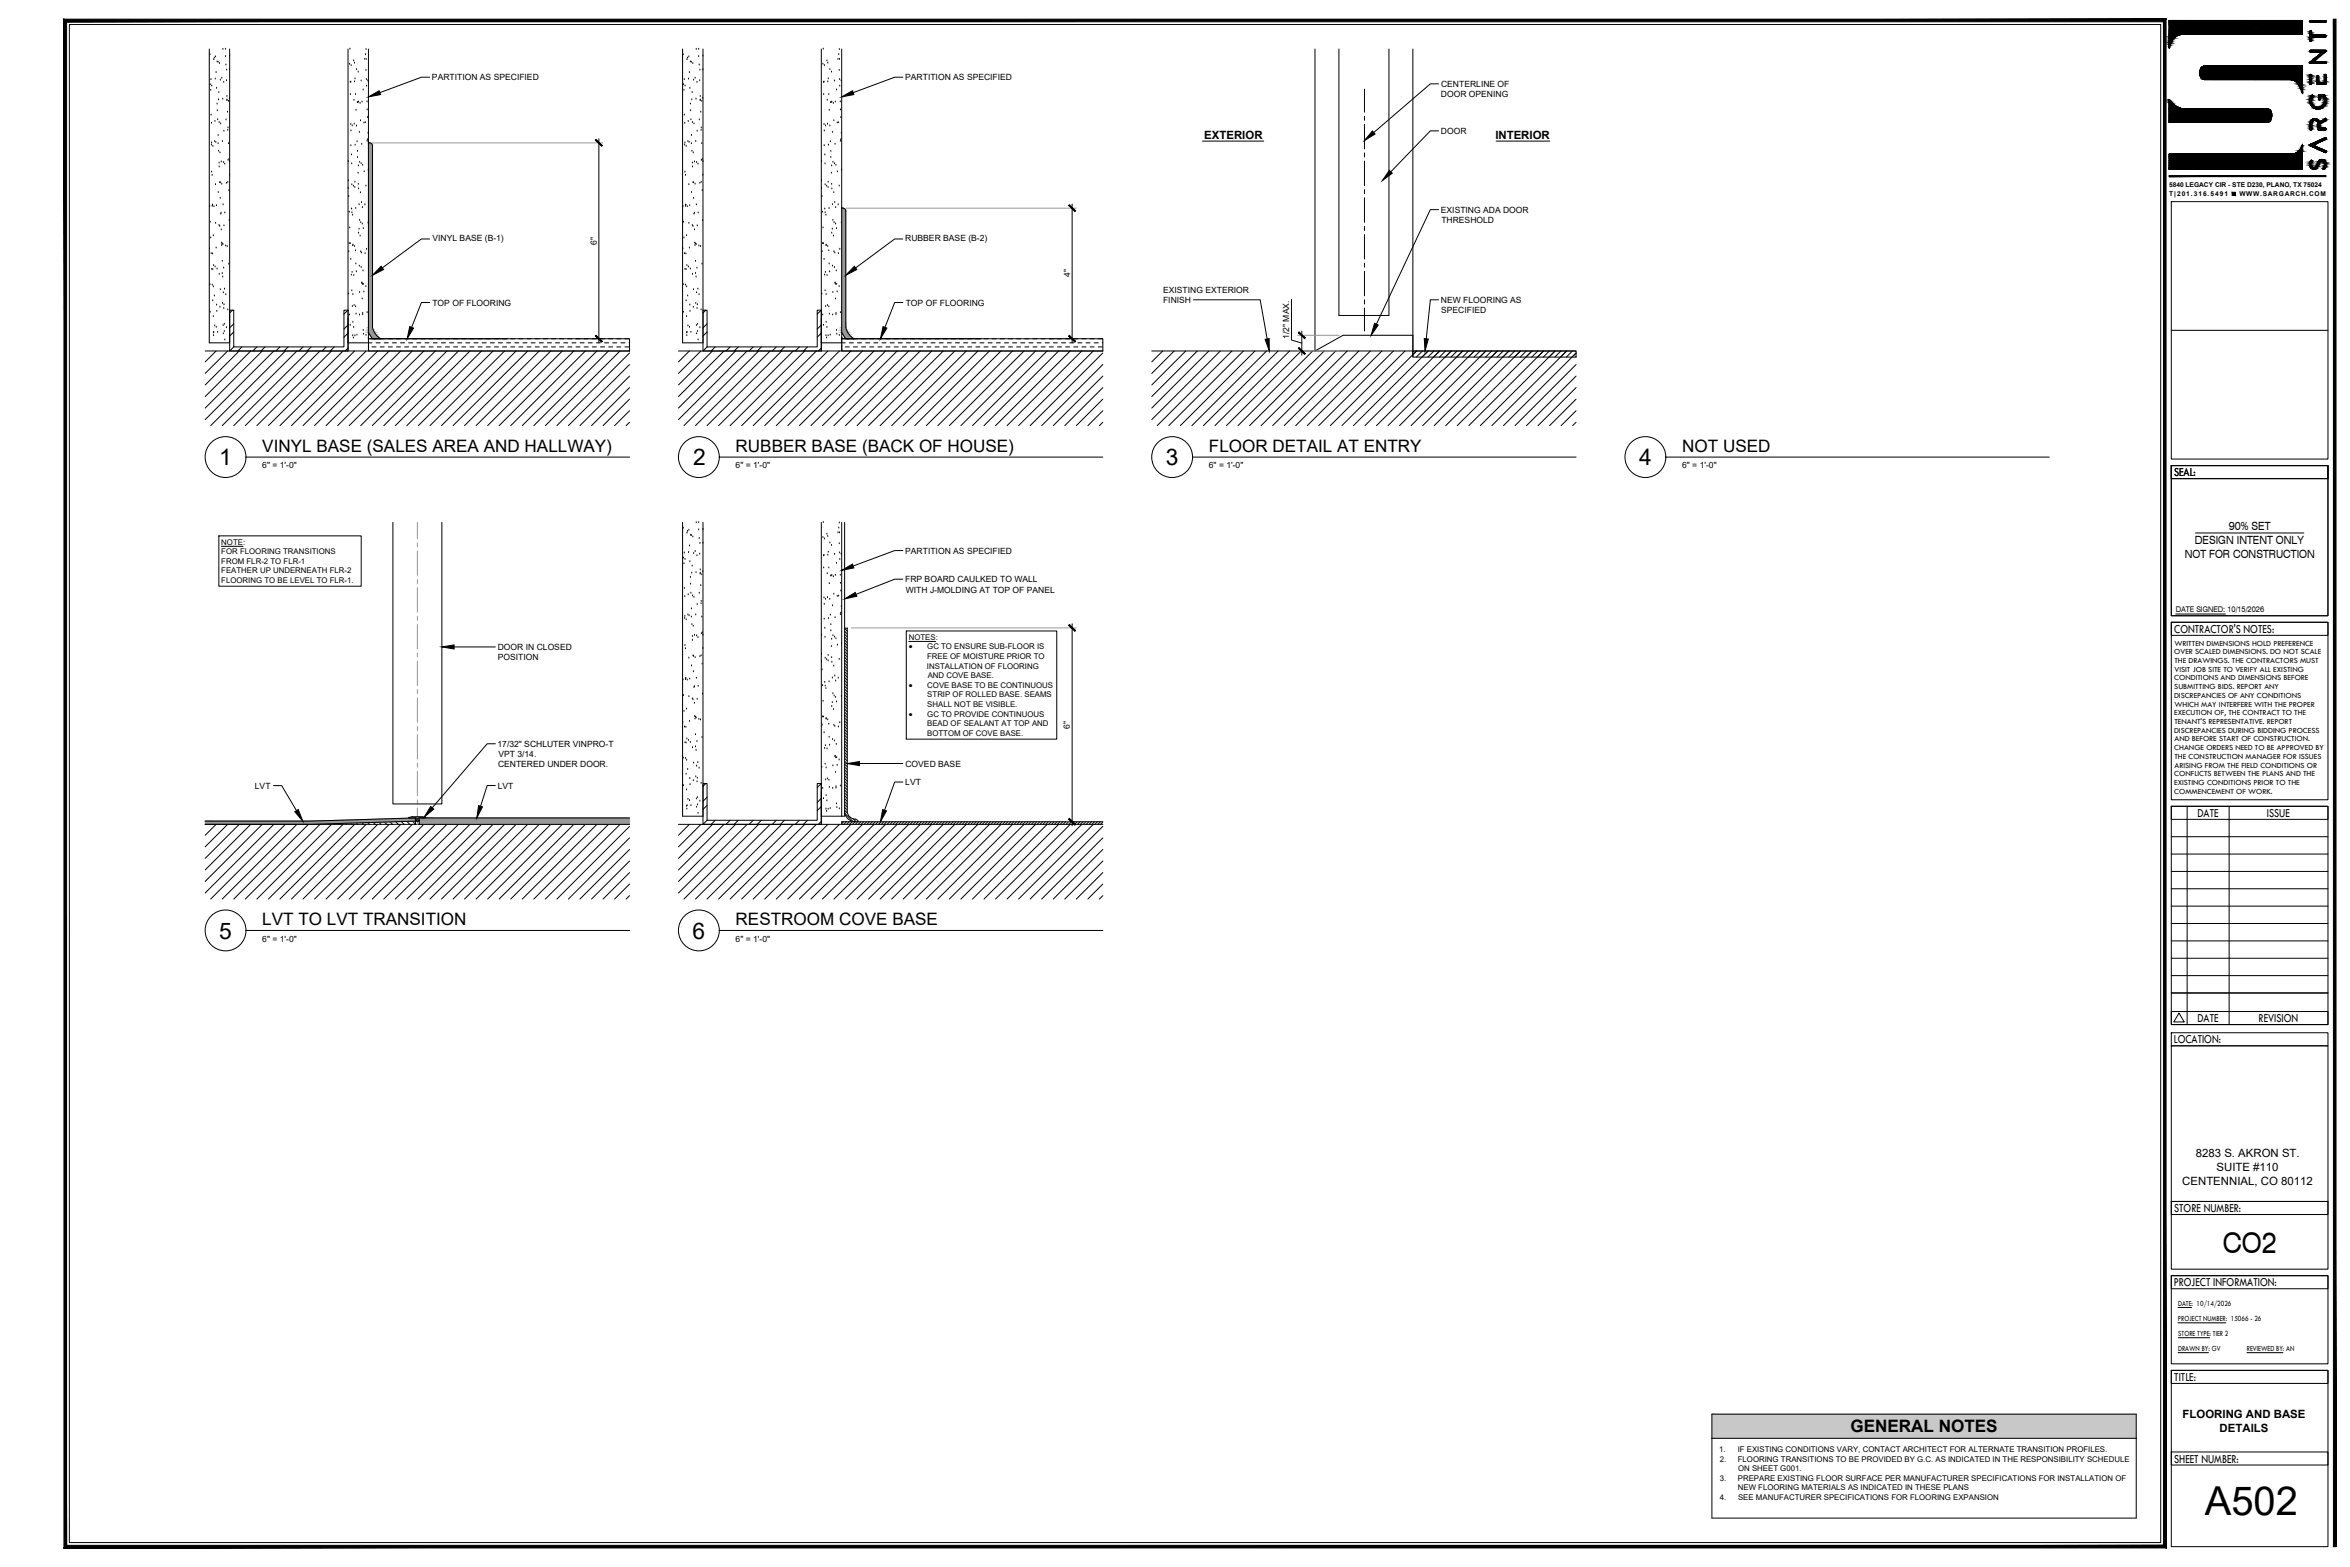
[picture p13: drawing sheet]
<svg xmlns="http://www.w3.org/2000/svg" width="914mm" height="610mm" viewBox="0 0 914 610" stroke-linecap="round" stroke-linejoin="round" font-family="sans-serif">
<defs><g id="words">
<text font-size="15.5" x="857.9" y="589.3">A502</text>
<text font-size="11.1" x="864.9" y="487.5">CO2</text>
<g font-size="8.9">
<text x="85.3" y="181">1</text>
<text x="269.7" y="181">2</text>
<text x="453.6" y="181">3</text>
<text x="637.8" y="181">4</text>
<text x="85.3" y="365.1">5</text>
<text x="269.5" y="365.1">6</text>
</g>
<g font-size="6.7">
<text x="102.1" y="175.8">VINYL BASE (SALES AREA AND HALLWAY)</text>
<text x="286.2" y="175.8">RUBBER BASE (BACK OF HOUSE)</text>
<text x="470.4" y="175.8">FLOOR DETAIL AT ENTRY</text>
<text x="654.5" y="175.8">NOT USED</text>
<text x="102.1" y="360">LVT TO LVT TRANSITION</text>
<text x="286.2" y="360">RESTROOM COVE BASE</text>
<text x="720" y="557.2">GENERAL NOTES</text>
</g>
<g font-size="4.9">
<text x="846" y="185.1">SEAL:</text>
<text x="846" y="246.3">CONTRACTOR'S NOTES:</text>
<text x="855" y="317.8">DATE</text>
<text x="882.1" y="317.7">ISSUE</text>
<text x="855" y="397.6">DATE</text>
<text x="878.9" y="397.6">REVISION</text>
<text x="845.8" y="405.8">LOCATION:</text>
<text x="846" y="471.5">STORE NUMBER:</text>
<text x="845.8" y="500.3">PROJECT INFORMATION:</text>
<text x="846" y="537.2">TITLE:</text>
<text x="846" y="569">SHEET NUMBER:</text>
</g>
<g font-size="4.4">
<text x="468.6" y="54.2">EXTERIOR</text>
<text x="581.9" y="54.2">INTERIOR</text>
<text x="867.2" y="206.3">90% SET</text>
<text x="854" y="211.7">DESIGN INTENT ONLY</text>
<text x="850.1" y="217">NOT FOR CONSTRUCTION</text>
<text x="854.4" y="450.2">8283 S. AKRON ST.</text>
<text x="862.5" y="455.6">SUITE #110</text>
<text x="849.1" y="460.9">CENTENNIAL, CO 80112</text>
<text x="849.3" y="551.8">FLOORING AND BASE</text>
<text x="863.7" y="557.1">DETAILS</text>
</g>
<g font-size="3.3">
<text x="168.1" y="31.2">PARTITION AS SPECIFIED</text>
<text x="352.2" y="31.2">PARTITION AS SPECIFIED</text>
<text x="560.7" y="33.8">CENTERLINE OF</text>
<text x="560.7" y="37.8">DOOR OPENING</text>
<text x="560.7" y="52.1">DOOR</text>
<text x="560.7" y="82.8">EXISTING ADA DOOR</text>
<text x="560.9" y="86.8">THRESHOLD</text>
<text x="168.3" y="93.9">VINYL BASE (B-1)</text>
<text x="232.2" y="95.2" transform="rotate(-90 232.2 95.2)">6&quot;</text>
<text x="352.2" y="93.9">RUBBER BASE (B-2)</text>
<text x="416.4" y="107.8" transform="rotate(-90 416.4 107.8)">4&quot;</text>
<text x="452.6" y="113.8">EXISTING EXTERIOR</text>
<text x="168.3" y="118.9">TOP OF FLOORING</text>
<text x="352.4" y="118.9">TOP OF FLOORING</text>
<text x="452.6" y="117.8">FINISH</text>
<text x="560.7" y="117.8">NEW FLOORING AS</text>
<text x="560.8" y="121.8">SPECIFIED</text>
<text x="501.7" y="131.8" transform="rotate(-90 501.7 131.8)">1/2&quot; MAX.</text>
<text x="102.1" y="182.2">6&quot; = 1'-0&quot;</text>
<text x="286.2" y="182.2">6&quot; = 1'-0&quot;</text>
<text x="470.4" y="182.2">6&quot; = 1'-0&quot;</text>
<text x="654.5" y="182.2">6&quot; = 1'-0&quot;</text>
<text x="352.2" y="215.4">PARTITION AS SPECIFIED</text>
<text x="352.2" y="226.5">FRP BOARD CAULKED TO WALL</text>
<text x="352.4" y="230.5">WITH J-MOLDING AT TOP OF PANEL</text>
<text x="193.7" y="252.9">DOOR IN CLOSED</text>
<text x="193.7" y="256.9">POSITION</text>
<text x="416.3" y="283.5" transform="rotate(-90 416.3 283.5)">6&quot;</text>
<text x="193.6" y="290.5">17/32&quot; SCHLUTER VINPRO-T</text>
<text x="193.8" y="298.6">CENTERED UNDER DOOR.</text>
<text x="193.9" y="294.6">VPT 3/14.</text>
<text x="352.3" y="298.2">COVED BASE</text>
<text x="352.3" y="305.4">LVT</text>
<text x="99.2" y="306.8">LVT</text>
<text x="193.7" y="306.8">LVT</text>
<text x="102.1" y="366.3">6&quot; = 1'-0&quot;</text>
<text x="286.2" y="366.3">6&quot; = 1'-0&quot;</text>
</g>
<g font-size="3.2">
<text x="353.7" y="252.6">·</text>
<text x="353.7" y="267.6">·</text>
<text x="353.7" y="278.8">·</text>
</g>
<g font-size="3.1">
<text x="846.1" y="251.1">WRITTEN DIMENSIONS HOLD PREFERENCE</text>
<text x="846" y="254.5">OVER SCALED DIMENSIONS. DO NOT SCALE</text>
<text x="846.1" y="257.9">THE DRAWINGS. THE CONTRACTORS MUST</text>
<text x="846.1" y="261.3">VISIT JOB SITE TO VERIFY ALL EXISTING</text>
<text x="846" y="264.7">CONDITIONS AND DIMENSIONS BEFORE</text>
<text x="846" y="268.1">SUBMITTING BIDS. REPORT ANY</text>
<text x="845.9" y="271.5">DISCREPANCIES OF ANY CONDITIONS</text>
<text x="846.1" y="274.9">WHICH MAY INTERFERE WITH THE PROPER</text>
<text x="846" y="278.3">EXECUTION OF, THE CONTRACT TO THE</text>
<text x="846.1" y="281.7">TENANT'S REPRESENTATIVE. REPORT</text>
<text x="845.9" y="285.1">DISCREPANCIES DURING BIDDING PROCESS</text>
<text x="846" y="291.8">CHANGE ORDERS NEED TO BE APPROVED BY</text>
<text x="846.1" y="288.4">AND BEFORE START OF CONSTRUCTION.</text>
<text x="846.1" y="295.2">THE CONSTRUCTION MANAGER FOR ISSUES</text>
<text x="846.1" y="298.6">ARISING FROM THE FIELD CONDITIONS OR</text>
<text x="846" y="305.4">EXISTING CONDITIONS PRIOR TO THE</text>
<text x="846" y="302">CONFLICTS BETWEEN THE PLANS AND THE</text>
<text x="846" y="308.8">COMMENCEMENT OF WORK.</text>
<text x="847.5" y="507.9">DATE: 10/14/2026</text>
<text x="847.5" y="513.9">PROJECT NUMBER: 15066 - 26</text>
<text x="847.6" y="519.7">STORE TYPE: TIER 2</text>
<text x="847.5" y="525.5">DRAWN BY: GV</text>
<text x="874.3" y="525.5">REVIEWED BY: AN</text>
</g>
<g font-size="3">
<text x="86.1" y="211.9">NOTE:</text>
<text x="86.1" y="215.6">FOR FLOORING TRANSITIONS</text>
<text x="86.1" y="219.4">FROM FLR-2 TO FLR-1</text>
<text x="86.1" y="223.1">FEATHER UP UNDERNEATH FLR-2</text>
<text x="86.1" y="226.8">FLOORING TO BE LEVEL TO FLR-1.</text>
<text x="846.6" y="238.1">DATE SIGNED: 10/15/2026</text>
<text x="353.6" y="248.9">NOTES:</text>
<text x="360.7" y="256.4">FREE OF MOISTURE PRIOR TO</text>
<text x="360.8" y="252.6">GC TO ENSURE SUB-FLOOR IS</text>
<text x="360.7" y="260.1">INSTALLATION OF FLOORING</text>
<text x="361" y="263.9">AND COVE BASE.</text>
<text x="360.8" y="267.6">COVE BASE TO BE CONTINUOUS</text>
<text x="360.8" y="271.3">STRIP OF ROLLED BASE. SEAMS</text>
<text x="360.8" y="275.1">SHALL NOT BE VISIBLE.</text>
<text x="360.8" y="278.8">GC TO PROVIDE CONTINUOUS</text>
<text x="360.7" y="282.6">BEAD OF SEALANT AT TOP AND</text>
<text x="360.7" y="286.3">BOTTOM OF COVE BASE.</text>
<text x="669" y="564.9">1.</text>
<text x="669.2" y="568.6">2.</text>
<text x="676.1" y="564.9">IF EXISTING CONDITIONS VARY, CONTACT ARCHITECT FOR ALTERNATE TRANSITION PROFILES.</text>
<text x="676.2" y="568.6">FLOORING TRANSITIONS TO BE PROVIDED BY G.C. AS INDICATED IN THE RESPONSIBILITY SCHEDULE</text>
<text x="669.2" y="576">3.</text>
<text x="676.2" y="576">PREPARE EXISTING FLOOR SURFACE PER MANUFACTURER SPECIFICATIONS FOR INSTALLATION OF</text>
<text x="676.3" y="572.3">ON SHEET G001.</text>
<text x="676.2" y="579.7">NEW FLOORING MATERIALS AS INDICATED IN THESE PLANS</text>
<text x="669.2" y="583.4">4.</text>
<text x="676.3" y="583.4">SEE MANUFACTURER SPECIFICATIONS FOR FLOORING EXPANSION</text>
</g>
<g font-size="2.6">
<text x="844" y="72.9">5840 LEGACY CIR - STE D230, PLANO, TX 75024</text>
<text x="844.1" y="76.3">T|201.316.5491</text>
<text x="871.3" y="76.3">WWW.SARGARCH.COM</text>
</g>
</g></defs>
<!-- layer: G-BLOK-PATT -->
<g fill="none" stroke="#000" stroke-width=".39">
<path d="M90.5 120.7l-1.1 1.1M91 135l-1.6 1.5M91 126l-1.6 1.6M91 129.1l-1.6 1.6M94.1 135l-1.6 1.5M99.9 135l-1.5 1.5M103.1 135l-1.6 1.5M108.9 135l-1.6 1.5M112.1 135l-1.6 1.5M117.9 135l-1.6 1.5M121.1 135l-1.6 1.5M126.9 135l-1.6 1.5"/>
<path d="M130.1 135l-1.6 1.5M135.4 120.7l-1.6 1.5M135.4 135.4l-1.1 1.1M135.4 126.4l-1.6 1.6M135.4 129.6l-1.6 1.6M274.6 120.7l-1.1 1.1M275.1 135l-1.6 1.5M275.1 126l-1.6 1.6M275.1 129.1l-1.6 1.6M278.3 135l-1.6 1.5M284.1 135l-1.6 1.5M287.3 135l-1.6 1.5"/>
<path d="M293.1 135l-1.6 1.5M296.2 135l-1.5 1.5M302.1 135l-1.6 1.5M305.2 135l-1.5 1.5M311 135l-1.5 1.5M314.2 135l-1.6 1.5M319.5 120.7l-1.5 1.5M319.6 135.4l-1.2 1.1M319.6 126.4l-1.6 1.6M319.6 129.6l-1.6 1.6M145.2 320l.8 .7M147.4 319.9l.9 .8"/>
<path d="M149.6 319.8l.9 .9M151.8 319.7l.9 1M154 319.7l1 1M156.1 319.6l1.1 1.1M158.3 319.6l1.2 1.1M160.5 319.5l1.2 1.2M274.6 304.8l-1.1 1.1M275.1 319.1l-1.6 1.6M275.1 310.1l-1.6 1.6M275.1 313.3l-1.6 1.6M278.3 319.1l-1.6 1.6M284.1 319.1l-1.6 1.6"/>
<path d="M287.3 319.1l-1.6 1.6M293.1 319.1l-1.6 1.6M296.2 319.1l-1.5 1.6M302.1 319.1l-1.6 1.6M305.2 319.1l-1.5 1.6M311 319.1l-1.5 1.6M314.2 319.1l-1.6 1.6M319.5 304.8l-1.5 1.6M319.6 319.6l-1.2 1.1M319.6 310.6l-1.6 1.6M319.6 313.8l-1.6 1.5M121.3 320.7h.1"/>
<path d="M123.5 320.6v.1M125.6 320.5l.2 .2M127.8 320.5l.2 .2M130 320.4l.3 .3M132.2 320.4l.3 .3M134.4 320.3l.4 .4M136.5 320.2l.5 .5M138.7 320.1l.6 .6M140.9 320.1l.6 .6M143.1 320l.6 .7"/>
</g>
<g fill="#999" stroke="#999" stroke-width=".39">
<path d="M120.8 319.4l40.9-1.2v1.2z"/>
<path d="M79.8 319.4h81.9zM79.8 319.4h81.9z"/>
<path d="M79.8 319.4l41 1.3 40.9-1.3zM79.8 319.4l41 1.3h-41z"/>
<path d="M327.5 81h.6zM327.5 81h.6z"/>
<path d="M327.5 81l.9 .1zM327.5 81l.9 .1z"/>
<path d="M327.5 81.1l1.1 .1zM327.5 81.1l1.1 .1z"/>
<path d="M327.5 81.2l1.2 .1zM327.5 81.2l1.2 .1z"/>
<path d="M327.5 81.3l1.4 .2zM327.5 81.3l1.4 .2z"/>
<path d="M327.5 81.5l1.5 .2zM327.5 81.5l1.5 .2z"/>
<path d="M327.5 81.7l1.6 .2-.1-.2zM327.5 81.7l1.6 .2h-1.6z"/>
<path d="M327.5 81.9l1.6 .3v-.3zM327.5 81.9l1.6 .3h-1.6z"/>
<path d="M327.5 82.2l1.6 45.2v-45.2zM327.5 82.2l1.6 45.2h-1.6z"/>
<path d="M327.5 127.4l1.8 .7-.2-.7zM327.5 127.4l1.8 .7h-1.8z"/>
<path d="M327.5 128.1l2 .6-.2-.6zM327.5 128.1l2 .6h-2z"/>
<path d="M327.5 128.7l2.3 .5-.3-.5zM327.5 128.7l2.3 .5h-2.3z"/>
<path d="M327.5 129.2l2.3 .1zM327.5 129.2l2.3 .1z"/>
<path d="M327.6 129.3l2.6 .6-.4-.6zM327.6 129.3l2.6 .6h-2.3z"/>
<path d="M327.9 129.9l2.5 .2zM327.9 129.9l2.5 .2z"/>
<path d="M328 130.1l2.6 .4-.2-.4zM328 130.1l2.6 .4h-2.4z"/>
<path d="M328.2 130.5l3 .5-.6-.5zM328.2 130.5l3 .5h-2.7z"/>
<path d="M328.5 131h2.7zM328.5 131h2.7z"/>
<path d="M328.5 131l3.2 .4-.5-.4zM328.5 131l3.2 .4h-2.8z"/>
<path d="M328.9 131.4l3.4 .4-.6-.4zM328.9 131.4l3.4 .4h-3.1z"/>
<path d="M163.1 318.2l81.9 2.5v-2.5zM163.1 318.2l81.9 2.5h-81.9z"/>
<path d="M143.4 55.6h.6zM143.4 55.6h.6z"/>
<path d="M143.4 55.6l.8 .1zM143.4 55.6l.8 .1z"/>
<path d="M143.4 55.7l1 .1zM143.4 55.7l1 .1z"/>
<path d="M143.4 55.8l1.2 .1zM143.4 55.8l1.2 .1z"/>
<path d="M143.4 55.9l1.3 .2zM143.4 55.9l1.3 .2z"/>
<path d="M143.4 56.1l1.4 .2zM143.4 56.1l1.4 .2z"/>
<path d="M143.4 56.3l1.5 .2-.1-.2zM143.4 56.3l1.5 .2h-1.5z"/>
<path d="M143.4 56.5l1.5 .3v-.3zM143.4 56.5l1.5 .3h-1.5z"/>
<path d="M143.4 56.8l1.5 70.6v-70.6zM143.4 56.8l1.5 70.6h-1.5z"/>
<path d="M143.4 127.4l1.7 .7-.2-.7zM143.4 127.4l1.7 .7h-1.7z"/>
<path d="M143.4 128.1l2 .6-.3-.6zM143.4 128.1l2 .6h-2z"/>
<path d="M143.4 128.7l2.2 .5-.2-.5zM143.4 128.7l2.2 .5h-2.2z"/>
<path d="M143.4 129.2l2.3 .1zM143.4 129.2l2.3 .1z"/>
<path d="M143.4 129.3l2.7 .6-.4-.6zM143.4 129.3l2.7 .6h-2.4z"/>
<path d="M143.7 129.9l2.5 .2zM143.7 129.9l2.5 .2z"/>
<path d="M143.8 130.1l2.7 .4-.3-.4zM143.8 130.1l2.7 .4h-2.4z"/>
<path d="M144.1 130.5l2.9 .5-.5-.5zM144.1 130.5l2.9 .5h-2.6z"/>
<path d="M144.4 131h2.6zM144.4 131h2.6z"/>
<path d="M144.4 131l3.1 .4-.5-.4zM144.4 131l3.1 .4h-2.8z"/>
<path d="M144.7 131.4l3.4 .4-.6-.4zM144.7 131.4l3.4 .4h-3.1z"/>
</g>
<!-- layer: G5-MEDIUM -->
<g fill="none" stroke="#000" stroke-width=".39">
<path d="M143.4 55.6h.1M143.4 55.6l1 .2 .5 1M144.9 56.8v70.6a6.6 6.6 0 0 0 3.2 4.4M327.5 81h.1M327.5 81h.4M327.9 81l1 .5 .2 .7v45.2a6.6 6.6 0 0 0 3.2 4.4M143.3 129.2l1.7 2.6M143.4 134.2v2.3M145 131.8h3.1M327.5 129.2l1.7 2.6h3.1M327.5 134.2v2.3M511.7 136.5l10.9-6.1h27.2v6.1"/>
<path d="M328.7 203.2v114.3h-1.2M328.7 244.4h1l-.1 71.1a3.4 3.4 0 0 0 3.6 3.3l.9 .9M79.8 319.4h41l40.9-1.2v2.5M161.7 319.4l-40.9 1.3h-41M161.9 318.2l.3 .9-.5 .2 .7 .3 .7-.3-.5-.2 .3-.9h82.1M163.1 318.2v2.5M165.7 318.2v-.2a11.6 11.6 0 0 0-6.6 0l2.8 .2M328.6 315.5a4.2 4.2 0 0 0 4.2 4.2M429.1 319.7h-101.6v1"/>
</g>
<!-- layer: A-ANNO-TEXT -->
<path d="M666.1 550.1l165.1 9.4v-9.4zM666.1 550.1l165.1 9.4h-165.1z" fill="#c7c8ca" stroke="#c7c8ca" stroke-width=".39"/>
<g fill="none" stroke="#000" stroke-width=".39">
<path d="M167.2 30h-3.2l-16.2 6M351.3 30h-3.2l-16.1 6M559.7 32.6h-3.1l-22.1 19M467.9 54.9h23.8M559.7 50.9h-3.1l-15.4 15.9M582.1 54.9h20.9M167.2 93h-3.2l-15.2 11.2M351.3 93h-3.2l-15.2 11.2M559.7 81.6h-3.1l-21 44.5M167.2 117.7h-3.2l-3.8 9.6M351.3 117.7h-3.2l-3.8 9.6M464.4 116.6h25.9l2.8 15.2"/>
<path d="M559.7 116.6h-3.1l-1.6 15.2M85.2 208.5h55.3v19.5h-55.3zM86.1 212.5h8.5M351.3 214.2h-3.2l-16.1 6M351.3 225.3h-3.2l-15 5.9M176.7 251.7h16M352.6 245.5h58.6v42h-58.6zM353.6 249.5h10.5M192.7 289.3h-3.1l-21.4 24.9M351.3 297h-16.9M106.4 305.6h3.2l5.8 9.8M192.7 305.6h-3.1l-2.6 8.1"/>
<path d="M351.3 304.2h-3.2l-3.9 11M666.1 550.1h165.1v40.5h-165.1zM666.1 559.5h165.1"/>
</g>
<!-- layer: G-PATT-XLITE -->
<g fill="none" stroke="#000" stroke-width=".39">
<path d="M84.1 136.5l-4.3 4.3M88.6 136.5l-8.8 8.8M93.1 136.5l-13.3 13.3M97.6 136.5l-17.8 17.8M102 136.5l-22.2 22.3M106.6 136.5l-26.8 26.7M111 136.5l-29 29.1M115.5 136.5l-29 29.1M120 136.5l-29 29.1M124.5 136.5l-29.1 29.1M129 136.5l-29.1 29.1M133.5 136.5l-29.1 29.1"/>
<path d="M138 136.5l-29.1 29.1M142.5 136.5l-29.1 29.1M143.4 133.4h1.3M144.7 131.8h1.6M144.7 135h1.6M146.3 133.4h1.6M147 136.5l-29.1 29.1M147.9 131.8h1.6M147.9 135h1.6M149.5 133.4h1.6M151.1 131.8h1.6M151.1 135h1.6"/>
<path d="M151.4 136.5l-29 29.1M152.7 133.4h1.6M154.3 131.8h1.6M154.3 135h1.6M155.9 133.4h1.5M155.9 136.5l-29 29.1M157.4 131.8h1.6M157.4 135h1.6M159 133.4h1.6M160.4 136.5l-29 29.1M160.6 131.8h1.6M160.6 135h1.6"/>
<path d="M162.2 133.4h1.6M163.8 131.8h1.6M163.8 135h1.6M164.9 136.5l-29 29.1M165.4 133.4h1.6M167 131.8h1.6M167 135h1.6M168.6 133.4h1.5M169.4 136.5l-29 29.1M170.1 131.8h1.6M170.1 135h1.6M171.7 133.4h1.6"/>
<path d="M173.3 131.8h1.6M173.3 135h1.6M173.9 136.5l-29.1 29.1M174.9 133.4h1.6M176.5 131.8h1.6M176.5 135h1.6M178.1 133.4h1.6M178.4 136.5l-29.1 29.1M179.7 131.8h1.6M179.7 135h1.6M181.3 133.4h1.5M182.8 131.8h1.6"/>
<path d="M182.8 135h1.6M182.9 136.5l-29.1 29.1M184.4 133.4h1.6M186 131.8h1.6M186 135h1.6M187.4 136.5l-29.1 29.1M187.6 133.4h1.6M189.2 131.8h1.6M189.2 135h1.6M190.8 133.4h1.6M191.9 136.5l-29.1 29.1M192.4 131.8h1.6"/>
<path d="M192.4 135h1.6M194 133.4h1.5M195.5 131.8h1.6M195.5 135h1.6M196.3 136.5l-29 29.1M197.1 133.4h1.6M198.7 131.8h1.6M198.7 135h1.6M200.3 133.4h1.6M200.8 136.5l-29 29.1M201.9 131.8h1.6M201.9 135h1.6"/>
<path d="M203.5 133.4h1.6M205.1 131.8h1.6M205.1 135h1.6M205.3 136.5l-29 29.1M206.7 133.4h1.5M208.2 131.8h1.6M208.2 135h1.6M209.8 133.4h1.6M209.8 136.5l-29 29.1M211.4 131.8h1.6M211.4 135h1.6M213 133.4h1.6"/>
<path d="M214.3 136.5l-29 29.1M214.6 131.8h1.6M214.6 135h1.6M216.2 133.4h1.6M217.8 131.8h1.6M217.8 135h1.6M218.8 136.5l-29.1 29.1M219.4 133.4h1.5M220.9 131.8h1.6M220.9 135h1.6M222.5 133.4h1.6M223.3 136.5l-29.1 29.1"/>
<path d="M224.1 131.8h1.6M224.1 135h1.6M225.7 133.4h1.6M227.3 131.8h1.6M227.3 135h1.6M227.8 136.5l-29.1 29.1M228.9 133.4h1.6M230.5 131.8h1.6M230.5 135h1.6M232.1 133.4h1.5M232.3 136.5l-29.1 29.1M233.6 131.8h1.6"/>
<path d="M233.6 135h1.6M235.2 133.4h1.6M236.7 136.5l-29 29.1M236.8 131.8h1.6M236.8 135h1.6M238.4 133.4h1.6M240 131.8h1.6M240 135h1.6M241.3 136.5l-29.1 29.1M241.6 133.4h1.6M243.2 131.8h1.6M243.2 135h1.6"/>
<path d="M244.8 133.4h.2M245 137.3l-28.3 28.3M268.2 136.5l-4.2 4.3M272.7 136.5l-8.7 8.8M277.2 136.5l-13.2 13.3M281.7 136.5l-17.7 17.8M286.2 136.5l-22.2 22.3M290.7 136.5l-26.7 26.7M295.2 136.5l-29.1 29.1M299.7 136.5l-29.1 29.1M304.2 136.5l-29.1 29.1M308.7 136.5l-29.1 29.1"/>
<path d="M313.1 136.5l-29 29.1M317.6 136.5l-29 29.1M322.1 136.5l-29 29.1M326.6 136.5l-29 29.1M327.5 133.4h1.4M328.9 131.8h1.6M328.9 135h1.6M330.5 133.4h1.6M331.1 136.5l-29.1 29.1M332.1 131.8h1.6M332.1 135h1.6M333.7 133.4h1.5"/>
<path d="M335.2 131.8h1.6M335.2 135h1.6M335.6 136.5l-29.1 29.1M336.8 133.4h1.6M338.4 131.8h1.6M338.4 135h1.6M340 133.4h1.6M340.1 136.5l-29.1 29.1M341.6 131.8h1.6M341.6 135h1.6M343.2 133.4h1.6M344.6 136.5l-29.1 29.1"/>
<path d="M344.8 131.8h1.6M344.8 135h1.6M346.4 133.4h1.5M347.9 131.8h1.6M347.9 135h1.6M349.1 136.5l-29.1 29.1M349.5 133.4h1.6M351.1 131.8h1.6M351.1 135h1.6M352.7 133.4h1.6M353.6 136.5l-29.1 29.1M354.3 131.8h1.6"/>
<path d="M354.3 135h1.6M355.9 133.4h1.6M357.5 131.8h1.6M357.5 135h1.6M358.1 136.5l-29.1 29.1M359.1 133.4h1.5M360.6 131.8h1.6M360.6 135h1.6M362.2 133.4h1.6M362.5 136.5l-29 29.1M363.8 131.8h1.6M363.8 135h1.6"/>
<path d="M365.4 133.4h1.6M367 131.8h1.6M367 135h1.6M367 136.5l-29 29.1M368.6 133.4h1.6M370.2 131.8h1.6M370.2 135h1.6M371.5 136.5l-29 29.1M371.8 133.4h1.6M373.4 131.8h1.5M373.4 135h1.5M374.9 133.4h1.6"/>
<path d="M376 136.5l-29 29.1M376.5 131.8h1.6M376.5 135h1.6M378.1 133.4h1.6M379.7 131.8h1.6M379.7 135h1.6M380.5 136.5l-29 29.1M381.3 133.4h1.6M382.9 131.8h1.6M382.9 135h1.6M384.5 133.4h1.6M385 136.5l-29.1 29.1"/>
<path d="M386.1 131.8h1.5M386.1 135h1.5M387.6 133.4h1.6M389.2 131.8h1.6M389.2 135h1.6M389.5 136.5l-29.1 29.1M390.8 133.4h1.6M392.4 131.8h1.6M392.4 135h1.6M394 136.5l-29.1 29.1M394 133.4h1.6M395.6 131.8h1.6"/>
<path d="M395.6 135h1.6M397.2 133.4h1.6M398.5 136.5l-29.1 29.1M398.8 131.8h1.5M398.8 135h1.5M400.3 133.4h1.6M401.9 131.8h1.6M401.9 135h1.6M402.9 136.5l-29 29.1M403.5 133.4h1.6M405.1 131.8h1.6M405.1 135h1.6"/>
<path d="M406.7 133.4h1.6M407.4 136.5l-29 29.1M408.3 131.8h1.6M408.3 135h1.6M409.9 133.4h1.6M411.5 131.8h1.5M411.5 135h1.5M411.9 136.5l-29 29.1M413 133.4h1.6M414.6 131.8h1.6M414.6 135h1.6M416.2 133.4h1.6"/>
<path d="M416.4 136.5l-29 29.1M417.8 131.8h1.6M417.8 135h1.6M419.4 133.4h1.6M420.9 136.5l-29 29.1M421 131.8h1.6M421 135h1.6M422.6 133.4h1.6M424.2 131.8h1.5M424.2 135h1.5M425.4 136.5l-29.1 29.1M425.7 133.4h1.6"/>
<path d="M427.3 131.8h1.6M427.3 135h1.6M428.9 133.4h.2M429.1 137.3l-28.3 28.3M452.4 136.5l-4.2 4.3M456.9 136.5l-8.7 8.8M461.4 136.5l-13.2 13.3M465.9 136.5l-17.7 17.8M470.4 136.5l-22.2 22.3M474.9 136.5l-26.7 26.7M479.3 136.5l-29 29.1M483.8 136.5l-29 29.1"/>
<path d="M488.3 136.5l-29 29.1M492.8 136.5l-29 29.1M497.3 136.5l-29.1 29.1M501.8 136.5l-29.1 29.1M506.3 136.5l-29.1 29.1M510.8 136.5l-29.1 29.1M515.3 136.5l-29.1 29.1M519.7 136.5l-29 29.1M524.2 136.5l-29 29.1M528.7 136.5l-29 29.1M533.2 136.5l-29 29.1M537.7 136.5l-29 29.1"/>
<path d="M542.2 136.5l-29.1 29.1M546.7 136.5l-29.1 29.1M551.2 136.5l-29.1 29.1M551.2 136.5l-1.5 1.5M553.5 136.5l-2.4 2.4M555.7 136.5l-29.1 29.1M555.7 136.5l-2.4 2.4M557.8 138.9l2.4-2.4-29.1 29.1M558 136.5l-2.4 2.4M562.5 136.5l-2.4 2.4M564.7 136.5l-29.1 29.1M566.8 138.9l2.4-2.4-29.1 29.1"/>
<path d="M566.9 136.5l-2.3 2.4M571.4 136.5l-2.3 2.4M573.7 136.5l-29.1 29.1M575.9 136.5l-2.3 2.4M578.1 136.5l-29 29.1M578.2 136.5l-2.4 2.4M580.4 136.5l-2.4 2.4M582.6 136.5l-29 29.1M582.7 136.5l-2.4 2.4M584.9 136.5l-2.4 2.4M587.1 136.5l-29 29.1M587.2 136.5l-2.4 2.4"/>
<path d="M589.3 138.9l2.3-2.4-29.1 29.1M589.4 136.5l-2.4 2.4M593.8 138.9l2.3-2.4-29.1 29.1M593.9 136.5l-2.4 2.4M598.4 136.5l-2.4 2.4M600.6 136.5l-29.1 29.1M602.9 136.5l-2.4 2.4M605.1 136.5l-29.1 29.1M605.1 136.5l-2.4 2.4M607.4 136.5l-2.4 2.4M609.6 136.5l-29.1 29.1M611.9 136.5l-2.4 2.4"/>
<path d="M613.3 137.3l-28.3 28.3M245 141.8l-23.8 23.8M245 146.3l-19.3 19.3M245 150.8l-14.8 14.8M245 155.3l-10.3 10.3M245 159.8l-5.9 5.8M429.1 141.8l-23.8 23.8M429.1 146.3l-19.3 19.3M429.1 150.8l-14.8 14.8M429.1 155.3l-10.3 10.3M429.1 159.8l-5.8 5.8M613.3 141.8l-23.8 23.8"/>
<path d="M613.3 146.3l-19.3 19.3M613.3 150.8l-14.8 14.8M613.3 155.3l-10.3 10.3M613.3 159.8l-5.9 5.8M245 164.3l-1.4 1.3M429.1 164.3l-1.3 1.3M613.3 164.3l-1.4 1.3M84.1 320.7l-4.3 4.2M88.6 320.7l-8.8 8.7M93.1 320.7l-13.3 13.2M97.6 320.7l-17.8 17.7M102 320.7l-22.2 22.2"/>
<path d="M106.6 320.7l-26.8 26.7M111 320.7l-29 29.1M115.5 320.7l-29 29.1M120 320.7l-29 29.1M124.5 320.7l-29.1 29.1M129 320.7l-29.1 29.1M133.5 320.7l-29.1 29.1M138 320.7l-29.1 29.1M142.5 320.7l-29.1 29.1M147 320.7l-29.1 29.1M151.4 320.7l-29 29.1M155.9 320.7l-29 29.1"/>
<path d="M160.4 320.7l-29 29.1M164.9 320.7l-29 29.1M169.4 320.7l-29 29.1M173.9 320.7l-29.1 29.1M178.4 320.7l-29.1 29.1M182.9 320.7l-29.1 29.1M187.4 320.7l-29.1 29.1M191.9 320.7l-29.1 29.1M196.3 320.7l-29 29.1M200.8 320.7l-29 29.1M205.3 320.7l-29 29.1M209.8 320.7l-29 29.1"/>
<path d="M214.3 320.7l-29 29.1M218.8 320.7l-29.1 29.1M223.3 320.7l-29.1 29.1M227.8 320.7l-29.1 29.1M232.3 320.7l-29.1 29.1M236.7 320.7l-29 29.1M241.3 320.7l-29.1 29.1M245 326l-23.8 23.8M245 330.5l-19.3 19.3M245 339.4l-10.3 10.4M245 321.5l-28.3 28.3M245 335l-14.8 14.8"/>
<path d="M268.2 320.7l-4.2 4.2M272.7 320.7l-8.7 8.7M277.2 320.7l-13.2 13.2M281.7 320.7l-17.7 17.7M286.2 320.7l-22.2 22.2M290.7 320.7l-26.7 26.7M295.2 320.7l-29.1 29.1M299.7 320.7l-29.1 29.1M304.2 320.7l-29.1 29.1M308.7 320.7l-29.1 29.1M313.1 320.7l-29 29.1M317.6 320.7l-29 29.1"/>
<path d="M322.1 320.7l-29 29.1M326.6 320.7l-29 29.1M331.1 320.7l-29.1 29.1M335.6 320.7l-29.1 29.1M340.1 320.7l-29.1 29.1M344.6 320.7l-29.1 29.1M349.1 320.7l-29.1 29.1M353.6 320.7l-29.1 29.1M358.1 320.7l-29.1 29.1M362.5 320.7l-29 29.1M367 320.7l-29 29.1M371.5 320.7l-29 29.1"/>
<path d="M376 320.7l-29 29.1M380.5 320.7l-29 29.1M385 320.7l-29.1 29.1M389.5 320.7l-29.1 29.1M394 320.7l-29.1 29.1M398.5 320.7l-29.1 29.1M402.9 320.7l-29 29.1M407.4 320.7l-29 29.1M411.9 320.7l-29 29.1M416.4 320.7l-29 29.1M420.9 320.7l-29 29.1M425.4 320.7l-29.1 29.1"/>
<path d="M429.1 326l-23.8 23.8M429.1 339.4l-10.3 10.4M429.1 321.5l-28.3 28.3M429.1 330.5l-19.3 19.3M429.1 335l-14.8 14.8M245 343.9l-5.9 5.9M245 348.4l-1.4 1.4M429.1 343.9l-5.8 5.9M429.1 348.4l-1.3 1.4"/>
</g>
<!-- layer: G-PATT-LITE -->
<g fill="none" stroke="#000" stroke-width=".39">
<path d="M86.7 19.2h.1M87.7 19.2h.1M136.2 19.1h.1M142.4 19.3h.1M270.9 19.2h.1M271.9 19.2h.1M320.3 19.1h.1M326.6 19.3h.1M81.7 21.3h.1M81.8 32.9h.1M82 35.1h.1M82.1 31h.1"/>
<path d="M82.4 33.5h.1M83.2 23.2h.1M83.4 22.6h.1M83.7 30.8h.1M83.9 22.1h.1M84.1 28.2h.1M84.3 34.4h.1M84.5 24.1h.1M84.9 24.2h.1M85 38.8h.1M85.2 36h.1M85.4 24.7h.1"/>
<path d="M85.7 31.2h.1M86.3 30.4h.1M86.7 38.6h.1M87.1 32h.1M87.7 22h.1M87.9 25.3h.1M88.1 31.4h.1M88.2 27.3h.1M88.3 39.1h.1M88.3 37.5h.1M88.3 38.9h.1M88.9 39.4h.1"/>
<path d="M89.3 38.2h.1M89.3 27.2h.1M89.4 21.8h.1M136 25h.1M136.3 32.1h.1M136.4 36.8h.1M136.5 31.9h.1M136.6 25.5h.1M137.6 23.7h.1M137.7 39h.1M137.9 24.6h.1M137.9 31.8h.1"/>
<path d="M138.1 30.7h.1M138.3 36.8h.1M138.7 27.1h.1M139.1 39.9h.1M139.2 39.9h.1M139.4 28h.1M139.5 39.7h.1M140.5 31.5h.1M140.9 39.7h.1M141.3 35h.1M141.9 23.1h.1M142.2 21.3h.1"/>
<path d="M142.4 27.4h.1M142.5 23.1h.1M142.6 30.9h.1M142.6 33.5h.1M142.8 39.6h.1M143.1 31.5h.1M265.9 21.3h.1M266 32.9h.1M266.1 35.1h.1M266.3 31h.1M266.6 33.5h.1M267.3 23.2h.1"/>
<path d="M267.5 22.6h.1M267.9 30.8h.1M268 22.1h.1M268.2 28.2h.1M268.4 34.4h.1M268.6 24.1h.1M269 24.2h.1M269.2 38.8h.1M269.3 36h.1M269.6 24.7h.1M269.9 31.2h.1M270.5 30.4h.1"/>
<path d="M270.8 38.6h.1M271.2 32h.1M271.9 22h.1M272.1 25.3h.1M272.3 31.4h.1M272.4 27.3h.1M272.4 39.1h.1M272.5 37.5h.1M272.5 38.9h.1M273.1 39.4h.1M273.4 38.2h.1M273.5 27.2h.1"/>
<path d="M273.5 21.8h.1M320.2 25h.1M320.4 32.1h.1M320.5 36.8h.1M320.7 31.9h.1M320.8 25.5h.1M321.8 23.7h.1M321.9 39h.1M322.1 24.6h.1M322.1 31.8h.1M322.3 30.7h.1M322.5 36.8h.1"/>
<path d="M322.9 27.1h.1M323.2 39.9h.1M323.4 39.9h.1M323.6 28h.1M323.7 39.7h.1M324.7 31.5h.1M325 39.7h.1M325.5 35h.1M326.1 23.1h.1M326.4 21.3h.1M326.6 27.4h.1M326.6 23.1h.1"/>
<path d="M326.7 30.9h.1M326.8 33.5h.1M327 39.6h.1M327.3 31.5h.1M82.1 44.8h.1M82.3 56.4h.1M82.3 47.9h.1M82.3 55.6h.1M82.8 56.9h.1M83.5 55.1h.1M83.6 47.2h.1M84 55.4h.1"/>
<path d="M84.5 40.5h.1M84.6 43.1h.1M84.7 46.6h.1M84.9 55.9h.1M84.9 52.7h.1M85.1 58.8h.1M85.3 47.7h.1M85.6 59.5h.1M85.9 48.2h.1M86.6 55.1h.1M87.1 51h.1M87.9 46.7h.1"/>
<path d="M88.5 43.6h.1M88.6 50.7h.1M88.7 49.8h.1M88.9 55.9h.1M136.5 48.4h.1M136.5 56.7h.1M136.6 50.9h.1M137.1 49h.1M137.8 48.3h.1M138.2 56.5h.1M138.5 42.9h.1M138.7 49h.1"/>
<path d="M138.9 55.1h.1M139.1 58.9h.1M139.8 51.5h.1M140.1 40.2h.1M140.3 47h.1M140.8 56.1h.1M141.6 47.8h.1M142.2 47.7h.1M142.9 54.9h.1M142.9 42.8h.1M143 54.4h.1M143 45.7h.1"/>
<path d="M143.2 51.9h.1M266.3 44.8h.1M266.4 56.4h.1M266.4 47.9h.1M266.5 55.6h.1M267 56.9h.1M267.7 55.1h.1M267.8 47.2h.1M268.1 55.4h.1M268.6 40.5h.1M268.7 43.1h.1M268.8 46.6h.1"/>
<path d="M269 55.9h.1M269 52.7h.1M269.2 58.8h.1M269.4 47.7h.1M269.7 59.5h.1M270 48.2h.1M270.7 55.1h.1M271.3 51h.1M272.1 46.7h.1M272.7 43.6h.1M272.8 50.7h.1M272.9 49.8h.1"/>
<path d="M273.1 55.9h.1M320.6 48.4h.1M320.7 56.7h.1M320.7 50.9h.1M321.2 49h.1M322 48.3h.1M322.3 56.5h.1M322.7 42.9h.1M322.9 49h.1M323.1 55.1h.1M323.3 58.9h.1M324 51.5h.1"/>
<path d="M324.3 40.2h.1M324.4 47h.1M324.9 56.1h.1M325.8 47.8h.1M326.3 47.7h.1M327 54.9h.1M327 42.8h.1M327.2 54.4h.1M327.2 45.7h.1M327.4 51.9h.1M82.4 67h.1M82.6 68.2h.1"/>
<path d="M82.7 79.8h.1M82.7 79.9h.1M83.9 71.8h.1M84.9 74.9h.1M85.3 63.4h.1M85.3 64.9h.1M85.5 71.1h.1M85.7 77.2h.1M85.7 71.1h.1M86.1 63h.1M86.3 71.6h.1M86.8 79.7h.1"/>
<path d="M86.9 63.2h.1M87.4 63.9h.1M88.2 71.3h.1M88.6 71h.1M88.8 62.4h.1M89.1 74.2h.1M89.1 62h.1M89.3 68.1h.1M89.3 62.9h.1M135.5 73.3h.1M135.5 70.3h.1M135.5 62.9h.1"/>
<path d="M135.7 76.4h.1M136.8 60.3h.1M136.9 63.8h.1M136.9 71.9h.1M137.5 72.4h.1M138.1 72.9h.1M138.1 70.9h.1M139.1 61.3h.1M139.3 67.4h.1M139.4 71.7h.1M139.5 64.5h.1M139.5 73.5h.1"/>
<path d="M139.7 79.6h.1M140 63.1h.1M140.3 75h.1M140.5 63.7h.1M140.7 78.8h.1M141.1 64.3h.1M141.7 66.8h.1M142 79.7h.1M142.4 72.4h.1M143.3 66.2h.1M266.5 67h.1M266.7 68.2h.1"/>
<path d="M266.8 79.8h.1M266.8 79.9h.1M268 71.8h.1M269.1 74.9h.1M269.4 63.4h.1M269.4 64.9h.1M269.6 71.1h.1M269.8 77.2h.1M269.9 71.1h.1M270.2 63h.1M270.5 71.6h.1M271 79.7h.1"/>
<path d="M271.1 63.2h.1M271.6 63.9h.1M272.3 71.3h.1M272.8 71h.1M272.9 62.4h.1M273.2 74.2h.1M273.3 62h.1M273.5 68.1h.1M273.5 62.9h.1M319.7 70.3h.1M319.7 73.3h.1M319.7 62.9h.1"/>
<path d="M319.8 76.4h.1M321 60.3h.1M321 63.8h.1M321.1 71.9h.1M321.6 72.4h.1M322.2 72.9h.1M322.2 70.9h.1M323.3 61.3h.1M323.5 67.4h.1M323.6 71.7h.1M323.6 64.5h.1M323.7 73.5h.1"/>
<path d="M323.9 79.6h.1M324.1 63.1h.1M324.4 75h.1M324.7 63.7h.1M324.8 78.8h.1M325.3 64.3h.1M325.8 66.8h.1M326.2 79.7h.1M326.5 72.4h.1M327.4 66.2h.1M81.5 96.8h.1M81.6 80.3h.1"/>
<path d="M81.8 86.4h.1M82 92.6h.1M82.2 98.7h.1M82.6 80.2h.1M82.7 98.8h.1M83 91.7h.1M83.3 80.4h.1M83.9 86.9h.1M84.1 96.5h.1M84.2 80h.1M85.2 87.7h.1M85.5 88.1h.1"/>
<path d="M85.9 83.3h.1M86 82.9h.1M86.1 89.4h.1M86.1 94.6h.1M86.3 95.5h.1M86.5 94.8h.1M86.7 95.1h.1M87.1 87.9h.1M87.5 82.8h.1M87.8 95.7h.1M88.4 95.9h.1M89.2 85.8h.1"/>
<path d="M135.7 97.9h.1M135.9 94.7h.1M135.9 82.6h.1M136.1 88.7h.1M136.3 94.8h.1M136.8 81.3h.1M136.9 82.8h.1M137.2 83.7h.1M137.2 95.6h.1M137.4 95.4h.1M137.9 95.9h.1M138.3 97.6h.1"/>
<path d="M138.4 81.1h.1M139.5 90.7h.1M139.7 89.2h.1M139.9 85.7h.1M140.1 91.8h.1M140.3 98h.1M140.4 86.6h.1M140.7 98.4h.1M141 87.1h.1M141 80.8h.1M141.4 88.9h.1M142 98.7h.1"/>
<path d="M142.6 97h.1M143.2 86.8h.1M265.7 96.8h.1M265.7 80.3h.1M265.9 86.4h.1M266.1 92.6h.1M266.3 98.7h.1M266.7 80.2h.1M266.9 98.8h.1M267.1 91.7h.1M267.4 80.4h.1M268.1 86.9h.1"/>
<path d="M268.3 96.5h.1M268.4 80h.1M269.4 87.7h.1M269.6 88.1h.1M270 83.3h.1M270.2 82.9h.1M270.2 89.4h.1M270.3 94.6h.1M270.4 95.5h.1M270.6 94.8h.1M270.9 95.1h.1M271.3 87.9h.1"/>
<path d="M271.7 82.8h.1M271.9 95.7h.1M272.6 95.9h.1M273.3 85.8h.1M319.9 97.9h.1M320.1 82.6h.1M320.1 94.7h.1M320.3 88.7h.1M320.5 94.8h.1M320.9 81.3h.1M321.1 82.8h.1M321.4 83.7h.1"/>
<path d="M321.4 95.6h.1M321.5 95.4h.1M322.1 95.9h.1M322.5 97.6h.1M322.6 81.1h.1M323.6 90.7h.1M323.9 89.2h.1M324.1 85.7h.1M324.3 91.8h.1M324.5 98h.1M324.5 86.6h.1M324.8 98.4h.1"/>
<path d="M325.1 87.1h.1M325.2 80.8h.1M325.5 88.9h.1M326.2 98.7h.1M326.8 97h.1M327.4 86.8h.1M81.7 110.7h.1M82.4 104.8h.1M82.6 110.9h.1M82.8 117h.1M82.8 104.9h.1M83 111.6h.1"/>
<path d="M83.1 103.3h.1M83.4 115.1h.1M83.7 103.9h.1M84.3 118.7h.1M84.5 104.6h.1M85.3 106.7h.1M85.6 119.5h.1M85.7 112.7h.1M86.5 106.4h.1M86.5 101.7h.1M86.6 118h.1M86.7 107.8h.1"/>
<path d="M86.9 113.9h.1M87 104.3h.1M87.2 118.6h.1M87.4 112.5h.1M87.9 114.7h.1M89 102.8h.1M135.6 114.4h.1M136.5 100.9h.1M136.7 107h.1M136.9 113.1h.1M137 106h.1M137.1 119.3h.1"/>
<path d="M137.3 114.6h.1M137.7 107.2h.1M137.8 118.8h.1M138.4 119.4h.1M138.5 102.7h.1M138.7 105.7h.1M139.8 103.5h.1M139.9 113.8h.1M140.5 104.1h.1M140.7 110.2h.1M140.8 110.1h.1M140.9 116.3h.1"/>
<path d="M141 110.6h.1M141.2 105.4h.1M141.4 110.6h.1M141.6 113.6h.1M142.4 111.5h.1M265.9 110.7h.1M266.6 104.8h.1M266.7 110.9h.1M267 117h.1M267 104.9h.1M267.2 111.6h.1M267.3 103.3h.1"/>
<path d="M267.6 115.1h.1M267.9 103.9h.1M268.4 118.7h.1M268.6 104.6h.1M269.5 106.7h.1M269.8 119.5h.1M269.9 112.7h.1M270.6 106.4h.1M270.6 101.7h.1M270.7 118h.1M270.8 107.8h.1M271 113.9h.1"/>
<path d="M271.2 104.3h.1M271.3 118.6h.1M271.5 112.5h.1M272 114.7h.1M273.2 102.8h.1M319.8 114.4h.1M320.7 100.9h.1M320.9 107h.1M321.1 113.1h.1M321.2 106h.1M321.3 119.3h.1M321.5 114.6h.1"/>
<path d="M321.8 107.2h.1M321.9 118.8h.1M322.5 119.4h.1M322.6 102.7h.1M322.8 105.7h.1M324 103.5h.1M324.1 113.8h.1M324.7 104.1h.1M324.9 110.2h.1M325 110.1h.1M325.1 116.3h.1M325.2 110.6h.1"/>
<path d="M325.4 105.4h.1M325.6 110.6h.1M325.7 113.6h.1M326.5 111.5h.1M81.8 121.5h.1M83 123.1h.1M83 129.5h.1M83.1 130.6h.1M83.2 129.3h.1M83.5 126.8h.1M84.1 127.3h.1M84.3 121.1h.1"/>
<path d="M84.7 129.3h.1M86.8 126.6h.1M86.9 129.9h.1M87.1 120h.1M87.3 128.9h.1M87.3 126.1h.1M87.5 132.2h.1M88.2 127.5h.1M88.6 120.5h.1M136 122.5h.1M136.3 126.6h.1M137.2 130.6h.1"/>
<path d="M137.3 125.4h.1M137.5 131.5h.1M137.6 127.4h.1M138.1 130.6h.1M138.6 122.2h.1M138.9 130.4h.1M139.9 122.5h.1M141.1 121.9h.1M141.1 122.4h.1M141.3 128.5h.1M141.5 130h.1M142.4 130.5h.1"/>
<path d="M142.9 121.6h.1M265.9 121.5h.1M267.1 123.1h.1M267.2 129.5h.1M267.3 130.6h.1M267.4 129.3h.1M267.7 126.8h.1M268.3 127.3h.1M268.5 121.1h.1M268.8 129.3h.1M271 126.6h.1M271.1 129.9h.1"/>
<path d="M271.2 120h.1M271.4 128.9h.1M271.4 126.1h.1M271.6 132.2h.1M272.3 127.5h.1M272.8 120.5h.1M320.1 122.5h.1M320.4 126.6h.1M321.4 130.6h.1M321.5 125.4h.1M321.6 131.5h.1M321.8 127.4h.1"/>
<path d="M322.2 130.6h.1M322.7 122.2h.1M323 130.4h.1M324 122.5h.1M325.3 122.4h.1M325.3 121.9h.1M325.5 128.5h.1M325.6 130h.1M326.6 130.5h.1M327 121.6h.1M265.9 205.5h.1M266 217.1h.1"/>
<path d="M266.1 219.3h.1M266.3 215.1h.1M266.6 217.6h.1M267.3 207.4h.1M267.5 206.7h.1M267.9 214.9h.1M268 206.3h.1M268.2 212.4h.1M268.4 218.5h.1M268.6 208.2h.1M269 208.3h.1M269.6 208.9h.1"/>
<path d="M269.9 215.3h.1M270.5 214.6h.1M270.9 203.3h.1M271.2 216.2h.1M271.9 203.3h.1M271.9 206.2h.1M272.1 209.5h.1M272.3 215.6h.1M272.4 211.4h.1M273.5 211.3h.1M273.5 206h.1M320.2 209.1h.1"/>
<path d="M320.3 203.3h.1M320.4 216.2h.1M320.7 216.1h.1M320.8 209.7h.1M321.8 207.8h.1M322.1 208.7h.1M322.1 216h.1M322.3 214.8h.1M322.9 211.2h.1M323.6 212.2h.1M324.7 215.7h.1M325.5 219.2h.1"/>
<path d="M326.1 207.3h.1M326.4 205.4h.1M326.6 211.5h.1M326.6 203.5h.1M326.6 207.3h.1M326.7 215.1h.1M326.8 217.7h.1M327.3 215.6h.1M266.3 228.9h.1M266.4 232.1h.1M266.5 239.8h.1M267.7 239.2h.1"/>
<path d="M267.8 231.4h.1M268.1 239.5h.1M268.6 224.6h.1M268.7 227.2h.1M268.8 230.8h.1M269 236.9h.1M269.2 223h.1M269.3 220.2h.1M269.4 231.8h.1M270 232.3h.1M270.7 239.2h.1M270.8 222.8h.1"/>
<path d="M271.3 235.2h.1M272.1 230.8h.1M272.4 223.3h.1M272.5 221.7h.1M272.5 223.1h.1M272.7 227.8h.1M272.8 234.9h.1M272.9 233.9h.1M273.1 223.6h.1M273.4 222.4h.1M320.5 220.9h.1M320.6 232.6h.1"/>
<path d="M320.7 235.1h.1M321.2 233.1h.1M321.9 223.2h.1M322 232.5h.1M322.5 220.9h.1M322.7 227.1h.1M322.9 233.2h.1M323.1 239.3h.1M323.2 224h.1M323.4 224h.1M323.7 223.8h.1M324 235.7h.1"/>
<path d="M324.3 224.4h.1M324.4 231.1h.1M325 223.8h.1M325.8 232h.1M326.3 231.9h.1M327 223.8h.1M327 239.1h.1M327 226.9h.1M327.2 238.5h.1M327.2 229.9h.1M327.4 236h.1M266.4 240.6h.1"/>
<path d="M266.5 251.1h.1M266.7 252.4h.1M267 241.1h.1M268 256h.1M269 240.1h.1M269.1 259.1h.1M269.2 243h.1M269.4 247.6h.1M269.4 249.1h.1M269.6 255.2h.1M269.7 243.6h.1M269.9 255.3h.1"/>
<path d="M270.2 247.2h.1M270.5 255.8h.1M271.1 247.4h.1M271.6 248h.1M272.3 255.4h.1M272.8 255.1h.1M272.9 246.5h.1M273.1 240.1h.1M273.2 258.3h.1M273.3 246.2h.1M273.5 252.3h.1M273.5 247.1h.1"/>
<path d="M319.7 254.5h.1M319.7 257.4h.1M319.7 247.1h.1M320.7 240.9h.1M321 244.4h.1M321 247.9h.1M321.1 256.1h.1M321.6 256.6h.1M322.2 257.1h.1M322.2 255h.1M322.3 240.6h.1M323.3 245.4h.1"/>
<path d="M323.3 243h.1M323.5 251.5h.1M323.6 255.9h.1M323.6 248.7h.1M323.7 257.6h.1M324.1 247.3h.1M324.4 259.1h.1M324.7 247.8h.1M324.9 240.3h.1M325.3 248.5h.1M325.8 251h.1M326.5 256.5h.1"/>
<path d="M327.4 250.4h.1M328.7 259.1l1 1M328.7 258l1 1M328.7 256.8l1 1.1M328.7 255.7l1 1M328.7 254.6l1 1M328.7 253.5l1 1M328.7 252.3l1 1.1M328.7 251.2l1 1M328.7 250.1l1 1M328.7 249l1 1M328.7 247.9l1 1"/>
<path d="M328.7 246.7l1 1.1M328.7 245.6l1 1M328.7 244.5l1 1M329.6 244.4h.1M265.7 264.5h.1M265.9 270.6h.1M266.1 276.7h.1M266.7 264.4h.1M266.8 263.9h.1M266.8 264h.1M267.1 275.8h.1M267.4 264.6h.1"/>
<path d="M268.1 271h.1M268.4 264.2h.1M269.4 271.9h.1M269.6 272.2h.1M269.8 261.3h.1M270 267.5h.1M270.2 267.1h.1M270.2 273.6h.1M270.3 278.7h.1M270.4 279.7h.1M270.6 279h.1M270.9 279.3h.1"/>
<path d="M271 263.8h.1M271.3 272h.1M271.7 267h.1M271.9 279.8h.1M273.3 270h.1M319.8 260.6h.1M320.1 266.7h.1M320.1 278.9h.1M320.3 272.8h.1M320.5 278.9h.1M320.9 265.5h.1M321.1 266.9h.1"/>
<path d="M321.4 267.9h.1M321.4 279.7h.1M321.5 279.5h.1M322.6 265.3h.1M323.6 274.9h.1M323.9 273.3h.1M323.9 263.8h.1M324.1 269.9h.1M324.3 276h.1M324.5 270.8h.1M324.8 263h.1M325.1 271.3h.1"/>
<path d="M325.2 264.9h.1M325.5 273.1h.1M326.2 263.8h.1M327.4 270.9h.1M328.7 279.3l1 1M328.7 278.2l1 1M328.7 277.1l1 1M328.7 275.9l1 1M328.7 274.8l1 1M328.7 273.7l1 1M328.7 272.6l1 1M328.7 271.4l1 1.1"/>
<path d="M328.7 270.3l1 1M328.7 269.2l1 1M328.7 268.1l1 1M328.7 267l1 1M328.7 265.8l1 1M328.7 264.7l1 1M328.7 263.6l1 1M328.7 262.4l1 1.1M328.7 261.3l1 1M328.7 260.2l1 1M265.7 281h.1M265.9 294.9h.1"/>
<path d="M266.3 282.8h.1M266.6 288.9h.1M266.7 295.1h.1M266.9 282.9h.1M267 289h.1M267.2 295.7h.1M267.3 287.5h.1M267.6 299.3h.1M267.9 288h.1M268.3 280.6h.1M268.6 288.8h.1M269.5 290.9h.1"/>
<path d="M269.9 296.9h.1M270.6 290.6h.1M270.6 285.8h.1M270.8 291.9h.1M271 298h.1M271.2 288.5h.1M271.5 296.7h.1M272 298.8h.1M272.6 280.1h.1M273.2 286.9h.1M319.8 298.5h.1M319.9 282.1h.1"/>
<path d="M320.7 285.1h.1M320.9 291.2h.1M321.1 297.3h.1M321.2 290.1h.1M321.5 298.7h.1M321.8 291.3h.1M322.1 280.1h.1M322.5 281.7h.1M322.6 286.8h.1M322.8 289.9h.1M324 287.7h.1M324.1 297.9h.1"/>
<path d="M324.5 282.1h.1M324.7 288.2h.1M324.8 282.6h.1M324.9 294.4h.1M325 294.2h.1M325.2 294.8h.1M325.4 289.6h.1M325.6 294.8h.1M325.7 297.7h.1M326.2 282.8h.1M326.5 295.6h.1M326.8 281.2h.1"/>
<path d="M328.7 299.5l1 1M328.7 298.4l1 1M328.7 297.3l1 1M328.7 296.1l1 1.1M328.7 295l1 1M328.7 293.9l1 1M328.7 292.8l1 1M328.7 291.6l1 1.1M328.7 290.5l1 1M328.7 289.4l1 1M328.7 288.3l1 1M328.7 287.1l1 1.1"/>
<path d="M328.7 286l1 1M328.7 284.9l1 1M328.7 283.8l1 1M328.7 282.7l1 1M328.7 281.5l1 1.1M328.7 280.4l1 1M265.9 305.6h.1M267 301.2h.1M267.1 307.3h.1M267.2 313.7h.1M267.3 314.7h.1M267.4 313.4h.1"/>
<path d="M267.7 311h.1M268.3 311.5h.1M268.4 302.9h.1M268.5 305.3h.1M268.8 313.4h.1M269.8 303.7h.1M270.7 302.2h.1M271 310.8h.1M271.1 314h.1M271.2 304.2h.1M271.3 302.7h.1M271.4 313.1h.1"/>
<path d="M271.4 310.3h.1M271.6 316.4h.1M272.3 311.7h.1M272.8 304.7h.1M320.1 306.7h.1M320.4 310.7h.1M321.3 303.4h.1M321.4 314.7h.1M321.5 309.5h.1M321.6 315.6h.1M321.8 311.6h.1M321.9 303h.1"/>
<path d="M322.2 314.8h.1M322.5 303.5h.1M322.7 306.3h.1M323 314.5h.1M324 306.7h.1M325.1 300.5h.1M325.3 306.6h.1M325.3 306h.1M325.5 312.7h.1M325.6 314.2h.1M326.6 314.6h.1M327 305.8h.1"/>
<path d="M328.2 319.7l-.7 .7M328.7 315.2l1.1 1.2M328.7 314.1l1 1M328.7 313l1 1M328.7 311.8l1 1.1M328.7 310.7l1 1M328.7 309.6l1 1M328.7 308.5l1 1M328.7 307.4l1 1M328.7 306.2l1 1.1M328.7 305.1l1 1M328.7 304l1 1"/>
<path d="M328.7 302.9l1 1M328.7 301.8l1 1M328.7 300.6l1 1M328.8 316.4l3.1 3.2M329.4 319.7l-1.1 1M330.5 319.7l-1 1M331.6 319.7l-1 1M332 318.5l1.1 1.2M332.7 319.7l-1 1M333.8 319.7l-1 1M335 319.7l-1.1 1M336.1 319.7l-1 1"/>
<path d="M337.2 319.7l-1 1M338.3 319.7l-1 1M339.4 319.7l-1 1M340.6 319.7l-1 1M341.7 319.7l-1 1M342.8 319.7l-1 1M343.9 319.7l-1 1M345.1 319.7l-1.1 1M346.2 319.7l-1 1M347.3 319.7l-1 1M348.4 319.7l-1 1M349.5 319.7l-1 1"/>
<path d="M350.7 319.7l-1 1M351.8 319.7l-1 1M352.9 319.7l-1 1M354 319.7l-1 1M355.2 319.7l-1.1 1M356.3 319.7l-1 1M357.4 319.7l-1 1M358.5 319.7l-1 1M359.7 319.7l-1.1 1M360.8 319.7l-1 1M361.9 319.7l-1 1M363 319.7l-1 1"/>
<path d="M364.2 319.7l-1.1 1M365.3 319.7l-1 1M366.4 319.7l-1 1M367.5 319.7l-1 1M368.6 319.7l-1 1M369.8 319.7l-1.1 1M370.9 319.7l-1 1M372 319.7l-1 1M373.1 319.7l-1 1M374.2 319.7l-1 1M375.4 319.7l-1 1M376.5 319.7l-1 1"/>
<path d="M377.6 319.7l-1 1M378.7 319.7l-1 1M379.9 319.7l-1.1 1M381 319.7l-1 1M382.1 319.7l-1 1M383.2 319.7l-1 1M384.3 319.7l-1 1M385.5 319.7l-1 1M386.6 319.7l-1 1M387.7 319.7l-1 1M388.8 319.7l-1 1M390 319.7l-1.1 1"/>
<path d="M391.1 319.7l-1 1M392.2 319.7l-1 1M393.3 319.7l-1 1M394.5 319.7l-1.1 1M395.6 319.7l-1 1M396.7 319.7l-1 1M397.8 319.7l-1 1M398.9 319.7l-1 1M400.1 319.7l-1 1M401.2 319.7l-1 1M402.3 319.7l-1 1M403.4 319.7l-1 1"/>
<path d="M404.6 319.7l-1.1 1M405.7 319.7l-1 1M406.8 319.7l-1 1M407.9 319.7l-1 1M409 319.7l-1 1M410.2 319.7l-1 1M411.3 319.7l-1 1M412.4 319.7l-1 1M413.5 319.7l-1 1M414.7 319.7l-1.1 1M415.8 319.7l-1 1M416.9 319.7l-1 1"/>
<path d="M418 319.7l-1 1M419.1 319.7l-1 1M420.3 319.7l-1.1 1M421.4 319.7l-1 1M422.5 319.7l-1 1M423.7 319.7l-1.1 1M424.8 319.7l-1 1M425.9 319.7l-1 1M427 319.7l-1 1M428.1 319.7l-1 1M429.1 319.8l-.9 .9"/>
</g>
<!-- layer: G6-THIN -->
<g fill="none" stroke="#000" stroke-width=".39">
<path d="M81.4 19.1v114.3h8v-114.3M135.4 19.1v117.4M143.4 19.1v114.3h-8M265.6 19.1v114.3h7.9v-114.3M319.6 19.1v117.4M327.5 19.1v114.3h-7.9M511.7 19.1v117.4M521 19.1v103.6h19.4v-103.6M549.8 19.1v119.7M89.4 120.7h1.6v14.3h42.8v-14.3h1.6v15.8h-46zM143.4 131.1v.7h101.6v4.7h-101.6zM143.8 131.8h53.8"/>
<path d="M273.5 120.7h1.6v14.3h42.9v-14.3h1.6v15.8h-46.1zM327.5 131.1v.7h101.6v4.7h-101.5zM328 131.8h53.8M549.7 136.5h63.6v2.4h-63.6zM152.9 203.2v109.6h19v-109.6M265.6 203.2v114.3h7.9v-114.3M319.6 203.2v117.5M327.5 203.2v114.3h-7.9M273.5 304.8h1.6v14.3h42.9v-14.3h1.6v15.9h-46.1z"/>
</g>
<!-- layer: A-ANNO-TEXT -->
<g fill="#000" stroke="#000" stroke-width=".39">
<path d="M143.4 37.7l4.1-2.4 .6 1.5zM327.5 37.7l4.2-2.4 .6 1.5zM534 50.9l1.1 1.3-4.2 2.5zM540.6 66.3l1.2 1.1-3.9 2.9zM148.3 103.6l.9 1.3-4.3 2.2zM332.4 103.6l1 1.3-4.3 2.2zM159.4 127.1l1.5 .5-2.5 4.2zM343.6 127.1l1.5 .5-2.5 4.2zM492.3 132l1.5-.3 .1 4.8zM534.8 125.8l1.5 .6-2.8 4zM554.2 131.7l1.6 .2-1.3 4.6zM327.5 221.9l4.2-2.4 .6 1.4z"/>
<path d="M328.7 233l4.1-2.5 .6 1.5zM171.9 251.7l4.8-.8v1.6zM329.7 297.1l4.7-.9v1.6zM114.7 315.8l1.4-.9 1.7 4.5zM167.6 313.7l1.2 1.1-3.7 3.1zM186.2 313.4l1.5 .5-2.2 4.3zM343.5 314.9l1.4 .6-2.3 4.2z"/>
</g>
<!-- layer: G2-XX-WIDE -->
<path d="M79.8 136.5h165.2M264 136.5h165.1M448.2 136.5h165.1M79.8 320.7h165.2M264 320.7h165.1" fill="none" stroke="#000" stroke-width=".39"/>
<!-- layer: A-ANNO-DIMS -->
<path d="M144.9 55.6h89.7M329.1 81h89.7M224.1 131.8h10.5M408.3 131.8h10.5M505 130.4h16M505 136.5h16M331.3 244.3h87.5M415.6 319.7h.1" fill="none" stroke="#999" stroke-width=".39"/>
<path d="M233 54v79.4M417.2 79.4v54M502.5 116.5v15.8l4 1.2M506.5 128.8v9.3M417.2 242.7v78.6" fill="none" stroke="#000" stroke-width=".39"/>
<g fill="#000" stroke="#000" stroke-width=".39">
<path d="M231.7 54.5l2.4 2.4 .2-.3zM231.7 54.5l.2-.2 2.4 2.3z"/>
<path d="M415.9 79.9l2.3 2.4 .3-.3zM416.1 79.7l2.4 2.3-2.6-2.1z"/>
<path d="M231.7 130.7l2.6 2.1-2.4-2.3zM231.7 130.7l2.6 2.1-.2 .3z"/>
<path d="M416.1 130.5l-.2 .2 2.6 2.1zM415.9 130.7l2.6 2.1-.3 .3z"/>
<path d="M505.5 135.2l-.3 .3 2.7 2.1zM505.2 135.5l2.7 2.1-.3 .3z"/>
<path d="M505.2 129.4l2.4 2.3 .3-.2zM505.2 129.4l.3-.3 2.4 2.4z"/>
<path d="M415.9 243.2l2.3 2.4 .3-.3zM415.9 243.2l.2-.2 2.4 2.3z"/>
<path d="M416.1 318.4l-.2 .2 2.6 2.1zM415.9 318.6l2.6 2.1-.3 .3z"/>
</g>
<!-- layer: A-ANNO-SYMB -->
<g fill="none" stroke="#000" stroke-width=".39">
<path d="M95.7 177.8h149.3M279.9 177.8h149.2M464 177.8h149.3M648.2 177.8h149.2M95.7 362h149.3M279.9 362h149.2"/>
<circle cx="87.8" cy="177.8" r="7.9"/>
<circle cx="271.9" cy="177.8" r="7.9"/>
<circle cx="456.1" cy="177.8" r="7.9"/>
<circle cx="640.2" cy="177.8" r="7.9"/>
<circle cx="87.8" cy="362" r="7.9"/>
<circle cx="271.9" cy="362" r="7.9"/>
</g>
<!-- layer: A-DETL-DIMS -->
<g fill="none" stroke="#000" stroke-width=".39">
<path d="M530.9 34.7v8.9M530.9 45.2v1.6M530.9 48.4v9.5M530.9 59.5v1.6M530.9 62.7v9.5M530.9 73.8v1.6M530.9 77v9.5M530.9 88.1v1.6M530.9 91.2v9.6M530.9 102.4v1.5M530.9 105.5v9.6M530.9 116.6v1.6"/>
<path d="M530.9 119.8v8.9"/>
</g>
<!-- layer: G8-FINE -->
<g fill="none" stroke="#999" stroke-width=".39">
<path d="M162.4 203.2v6.4M162.4 211.2v1.5M162.4 214.3v9.6M162.4 225.4v1.6M162.4 228.6v9.5M162.4 239.7v1.6M162.4 242.9v9.5M162.4 254v1.6M162.4 257.2v9.5M162.4 268.3v1.6M162.4 271.5v9.5M162.4 282.6v1.6"/>
<path d="M162.4 285.8v9.5M162.4 296.9v1.6M162.4 300.1v9.5M162.4 311.2v1.6M162.4 314.3v6.4"/>
</g>
<!-- layer: TB|BORD-TXT -->
<path d="M854.3 207.3h42.1M847.9 394.1l1.9 3.5h-4zM847.5 514.6h18.6M847.5 508.6h5.3M847.5 526.2h11.8M847.6 520.4h12.2M874.3 526.2h14" fill="none" stroke="#000" stroke-width=".39"/>
<!-- layer: TB|BORDER -->
<g fill="#000" stroke="#000" stroke-width=".39">
<path d="M24.9 7.5l1 1 816.9-1zM25.9 8.5l816.9-1-1 1zM842.8 7.5l-1 1 1 593.7zM841.8 8.5l1 593.7-1-1zM24.9 602.2h817.9l-1-1zM24.9 602.2l1-1h815.9zM24.9 7.5v594.7l1-1zM24.9 7.5l1 1v592.7z"/>
<path d="M907.9 7.5l1.1 594.2v-594.2zM907.9 7.5l1.1 594.2h-1.1z"/>
</g>
<g fill="none" stroke="#000" stroke-width=".39">
<path d="M27 9.5h813.7v590.6h-813.7zM844.9 78.4h60.9v100.2h-60.9zM844.9 128.5h60.9M844.9 181.1h60.9v5.1h-60.9zM844.9 181.1h60.9v58.4h-60.9zM844.9 242.1h60.9v69h-60.9zM844.9 242.1h60.9v5.1h-60.9zM844.9 313.7h60.9v84.9h-60.9zM844.9 313.7h60.9v5h-60.9zM851 313.7v84.9M867.4 313.7v84.9M844.9 339h60.9"/>
<path d="M844.9 332.3h60.9M844.9 325.5h60.9M844.9 359.3h60.9M844.9 352.5h60.9M844.9 345.8h60.9M844.9 379.5h60.9M844.9 372.8h60.9M844.9 366h60.9M844.9 393.5h60.9v5.1h-60.9zM844.9 386.3h60.9M844.9 401.8h60.9v5h-60.9zM844.9 406.8h60.9v60.6h-60.9z"/>
<path d="M844.9 467.4h60.9v26.3h-60.9zM844.9 467.4h60.9v5.1h-60.9zM844.9 496.3h60.9v5.1h-60.9zM844.9 496.3h60.9v34.3h-60.9zM844.9 533.1h60.9v5.1h-60.9zM844.9 533.1h60.9v68.6h-60.9zM844.9 564.9h60.9v5h-60.9z"/>
</g>
<!-- layer: 0 -->
<g fill="none" stroke="#000" stroke-width=".39">
<path d="M844 8h51.9v5.4h-45.3a5.6 5.6 0 0 0-6.5 4.9l-.1 .4zM844 8.1h51.9h-51.9M844 8.9h51.9h-51.9M844 13.4h51.9zM844 17.1h.6h-.6M844 18.6v.1M844 18.6h.1M844 8h51.9h-51.9M849.4 13.4h-5.4h5M895.9 8h-51.9h51.9M844 38.7a7.9 7.9 0 0 0 8.2 3.6h25.2a11.6 11.6 0 0 1 5.7 .4 3.1 3.1 0 0 1-.9 4.9h-38.2zM844 38.7h.1"/>
<path d="M844 38.8h.1M845 39.9h-1h1M856.1 27.3h39.8h-39.8M856.5 26.4l1.2-.8h38.2v10.7a7.2 7.2 0 0 0-4.1-5.3h-30.7a6.3 6.3 0 0 1-4.5-.6 3.5 3.5 0 0 1-.1-4zM857.7 25.6h38.2h-38.2M891.2 31h4.7h-4.7M891.3 31h4.6h-4.6M892.9 31.4l3 .1h-3M895.5 34.9h.4h-.4M895.9 36.1v.1M895.9 36.2v.1M895.9 26.5h-39.5h39.5"/>
<path d="M895.9 26.9h-39.7h39.7M895.9 28.2h-40h40M844 42.3h38.3h-38.3M844 60h46.9a4.7 4.7 0 0 0 5-3.6v9.5h-51.9zM844 60h51.9h-51.9M844 47.6h38.3M844 47.6h38.4M846.6 41.1h-2.6l2.6 .1M882.6 47.5h-38.6h38.7M891.2 60h4.7h-4.7M891.2 60h4.7h-4.6M891.3 60h4.6h-4.5"/>
<path d="M892.4 59.8h3.5h-3.4M895 58.1h.9h-.9M895.8 56.6h.1M895.9 56.5h.1M895.9 56.4h.1M844 65.8h51.9h-51.9M868.6 74.8h1.2v1.2h-1.2zM895.9 64.7h-51.9h51.9M895.9 65.3h-51.9h51.9M895.9 65.7h-51.9h51.9"/>
</g>
<g fill="#000" stroke="#000" stroke-width=".39">
<path d="M844 17.9l.2 .3 .1-.3zM844 17.9l.2 .3z"/>
<path d="M844 17.7l.3 .2v-.2zM844 17.7l.3 .2z"/>
<path d="M844 17.5h.4zM844 17.5l.3 .2z"/>
<path d="M844 17.4h.4zM844 17.4l.4 .1z"/>
<path d="M844 17.2l.4 .2 .1-.2zM844 17.2l.4 .2h-.4z"/>
<path d="M844 17.1h.6zM844 17.1l.5 .1z"/>
<path d="M844 17l.6 .1zM844 17l.6 .1z"/>
<path d="M844 17.1h.6zM844 17.1h.6z"/>
<path d="M844 17h.6zM844 17h.6z"/>
<path d="M844 16.8l.6 .2 .1-.2zM844 16.8l.6 .2h-.6z"/>
<path d="M844 16.6h.8zM844 16.6l.7 .2z"/>
<path d="M844 16.4l.8 .2 .1-.2zM844 16.4l.8 .2h-.8z"/>
<path d="M844 16l.9 .4 .2-.4zM844 16l.9 .4h-.9z"/>
<path d="M844 15.6l1.1 .4 .3-.4zM844 15.6l1.1 .4h-1.1z"/>
<path d="M844 15.4l1.4 .2 .1-.2zM844 15.4l1.4 .2h-1.4z"/>
<path d="M844 14.9l1.5 .5 .5-.5zM844 14.9l1.5 .5h-1.5z"/>
<path d="M844 14.8h2zM844 14.8l2 .1z"/>
<path d="M844 14.4l2 .4 .5-.4zM844 14.4l2 .4h-2z"/>
<path d="M844 14.2l2.5 .2 .3-.2zM844 14.2l2.5 .2h-2.5z"/>
<path d="M844 14h3zM844 14l2.8 .2z"/>
<path d="M844 13.8h3.3zM844 13.8l3 .2z"/>
<path d="M844 13.7h3.6zM844 13.7l3.3 .1z"/>
<path d="M844 13.6h3.9zM844 13.6l3.6 .1z"/>
<path d="M844 13.5h4.3zM844 13.5l3.9 .1z"/>
<path d="M844 13.4h4.6zM844 13.4l4.3 .1z"/>
<path d="M844 13.4h5zM844 13.4h4.6z"/>
<path d="M844 8h51.9zM844 8h51.9z"/>
<path d="M844 8h51.9zM844 8h51.9z"/>
<path d="M844 8l51.9 .1zM844 8l51.9 .1z"/>
<path d="M844 8.1l51.9 .2zM844 8.1l51.9 .2z"/>
<path d="M844 8.3h51.9zM844 8.3h51.9z"/>
<path d="M844 8.3l51.9 .2zM844 8.3l51.9 .2z"/>
<path d="M844 8.5l51.9 .1zM844 8.5l51.9 .1z"/>
<path d="M844 8.6l51.9 .1zM844 8.6l51.9 .1z"/>
<path d="M844 8.7l51.9 .2v-.2zM844 8.7l51.9 .2h-51.9z"/>
<path d="M844 8.9l51.9 .3v-.3zM844 8.9l51.9 .3h-51.9z"/>
<path d="M844 9.2l51.9 .1zM844 9.2l51.9 .1z"/>
<path d="M844 9.3l51.9 .2v-.2zM844 9.3l51.9 .2h-51.9z"/>
<path d="M844 9.5l51.9 .2zM844 9.5l51.9 .2z"/>
<path d="M844 9.7l51.9 .1zM844 9.7l51.9 .1z"/>
<path d="M844 9.8l51.9 .8v-.8zM844 9.8l51.9 .8h-51.9z"/>
<path d="M844 10.6l51.9 .8v-.8zM844 10.6l51.9 .8h-51.9z"/>
<path d="M844 11.4h51.9zM844 11.4h51.9z"/>
<path d="M844 11.4l51.9 .5v-.5zM844 11.4l51.9 .5h-51.9z"/>
<path d="M844 11.9l51.9 .3v-.3zM844 11.9l51.9 .3h-51.9z"/>
<path d="M844 12.2h51.9zM844 12.2h51.9z"/>
<path d="M844 12.2l51.9 .4v-.4zM844 12.2l51.9 .4h-51.9z"/>
<path d="M844 12.6l51.9 .3v-.3zM844 12.6l51.9 .3h-51.9z"/>
<path d="M844 12.9l51.9 .2v-.2zM844 12.9l51.9 .2h-51.9z"/>
<path d="M844 13.1h51.9zM844 13.1h51.9z"/>
<path d="M844 13.1l51.9 .2zM844 13.1l51.9 .2z"/>
<path d="M844 13.3h51.9zM844 13.3h51.9z"/>
<path d="M844 13.3l51.9 .1zM844 13.3l51.9 .1z"/>
<path d="M844 38.9l.2 .1zM844 38.9l.2 .1z"/>
<path d="M844 39l.4 .3zM844 39l.4 .3h-.4z"/>
<path d="M844 39.3l.5 .1zM844 39.3l.5 .1z"/>
<path d="M844 39.4l.7 .1zM844 39.4l.7 .1z"/>
<path d="M844 39.5l1 .4-.3-.4zM844 39.5l1 .4h-1z"/>
<path d="M844 39.9l1.4 .4-.4-.4zM844 39.9l1.4 .4h-1.4z"/>
<path d="M857.7 25.6l38.2 .1zM857.6 25.7h38.3z"/>
<path d="M857.6 25.7l38.3 .1zM857.4 25.8h38.5z"/>
<path d="M857.4 25.8h38.5zM857.4 25.8h38.5z"/>
<path d="M857.4 25.8l38.5 .1zM857.2 25.9h38.7z"/>
<path d="M857.2 25.9l38.7 .1zM857 26h38.9z"/>
<path d="M857 26h38.9zM857 26h38.9z"/>
<path d="M857 26l38.9 .1zM856.8 26.1h39.1z"/>
<path d="M856.8 26.1l39.1 .1zM856.7 26.2h39.2z"/>
<path d="M856.7 26.2l39.2 .1zM856.7 26.2l39.2 .1z"/>
<path d="M856.6 26.3l39.3 .1zM856.5 26.4h39.4z"/>
<path d="M856.5 26.4l39.4 .1zM856.5 26.4l39.4 .1z"/>
<path d="M856.4 26.5l39.5 .2zM856.4 26.5l39.5 .2z"/>
<path d="M856.3 26.7l39.6 .2zM856.3 26.7l39.6 .2h-39.7z"/>
<path d="M856.2 26.9l39.7 .2zM856.2 26.9l39.7 .2h-39.8z"/>
<path d="M856.1 27.1l39.8 .2v-.2zM856.1 27.1l39.8 .2h-39.8z"/>
<path d="M856.1 27.3l39.8 .3v-.3zM856.1 27.3l39.8 .3h-39.9z"/>
<path d="M856 27.6l39.9 .1zM856 27.6l39.9 .1z"/>
<path d="M856 27.7l39.9 .1zM856 27.7l39.9 .1z"/>
<path d="M856 27.8l39.9 .4v-.4zM856 27.8l39.9 .4h-40z"/>
<path d="M855.9 28.2h40zM855.9 28.2h40z"/>
<path d="M855.9 28.2l40 .1zM855.9 28.2l40 .1z"/>
<path d="M855.9 28.3l40 .1zM855.9 28.3l40 .1z"/>
<path d="M855.9 28.4l40 .3v-.3zM855.9 28.4l40 .3h-40z"/>
<path d="M855.9 28.7l40 .1zM855.9 28.7l40 .1z"/>
<path d="M855.9 28.8l40 .3v-.3zM855.9 28.8l40 .3h-39.9z"/>
<path d="M856 29.1l39.9 .1zM856 29.1l39.9 .1z"/>
<path d="M856 29.2l39.9 .1zM856 29.2l39.9 .1z"/>
<path d="M856 29.3l39.9 .3v-.3zM856 29.3l39.9 .3h-39.8z"/>
<path d="M856.1 29.6l39.8 .2v-.2zM856.1 29.6l39.8 .2h-39.7z"/>
<path d="M856.2 29.8l39.7 .2v-.2zM856.2 29.8l39.7 .2h-39.6z"/>
<path d="M856.3 30l39.6 .2zM856.3 30l39.6 .2z"/>
<path d="M856.4 30.2l39.5 .1zM856.4 30.2l39.5 .1z"/>
<path d="M856.5 30.3l39.4 .1zM856.5 30.3l39.4 .1z"/>
<path d="M856.6 30.4l39.3 .1zM856.6 30.4l39.3 .1z"/>
<path d="M856.8 30.5l39.1 .2zM856.8 30.5l39.1 .2z"/>
<path d="M857 30.7l38.9 .1zM857 30.7l38.9 .1z"/>
<path d="M857.2 30.8l38.7 .1zM857.2 30.8l38.7 .1z"/>
<path d="M857.4 30.9h38.5zM857.4 30.9h38.5z"/>
<path d="M857.6 30.9l38.3 .1zM857.6 30.9l38.3 .1z"/>
<path d="M891.5 31h4.4zM891.5 31h4.4z"/>
<path d="M891.8 31l4.1 .1zM891.8 31l4.1 .1z"/>
<path d="M892.2 31.1l3.7 .2zM892.2 31.1l3.7 .2z"/>
<path d="M892.6 31.3l3.3 .1zM892.6 31.3l3.3 .1z"/>
<path d="M892.9 31.5l3 .2v-.2zM892.9 31.5l3 .2h-2.7z"/>
<path d="M893.2 31.7l2.7 .3v-.3zM893.2 31.7l2.7 .3h-2.3z"/>
<path d="M893.6 32l2.3 .3v-.3zM893.6 32l2.3 .3h-2z"/>
<path d="M893.9 32.3l2 .2v-.2zM893.9 32.3l2 .2h-1.8z"/>
<path d="M894.1 32.5l1.8 .1zM894.1 32.5l1.8 .1z"/>
<path d="M894.1 32.6l1.8 .4v-.4zM894.1 32.6l1.8 .4h-1.5z"/>
<path d="M894.4 33l1.5 .1zM894.4 33l1.5 .1z"/>
<path d="M894.5 33.1l1.4 .3v-.3zM894.5 33.1l1.4 .3h-1.2z"/>
<path d="M894.7 33.4l1.2 .2v-.2zM894.7 33.4l1.2 .2h-1.1z"/>
<path d="M894.8 33.6l1.1 .2zM894.8 33.6l1.1 .2z"/>
<path d="M894.9 33.8l1 .3v-.3zM894.9 33.8l1 .3h-.8z"/>
<path d="M895.1 34.1l.8 .1zM895.1 34.1l.8 .1z"/>
<path d="M895.1 34.2l.8 .3v-.3zM895.1 34.2l.8 .3h-.6z"/>
<path d="M895.3 34.5l.6 .1zM895.3 34.5l.6 .1z"/>
<path d="M895.4 34.6l.5 .3v-.3zM895.4 34.6l.5 .3z"/>
<path d="M895.4 34.9h.5zM895.4 34.9h.5z"/>
<path d="M895.5 34.9h.4zM895.5 34.9h.4z"/>
<path d="M895.5 34.9l.4 .1zM895.5 34.9l.4 .1z"/>
<path d="M895.5 35l.4 .3v-.3zM895.5 35l.4 .3z"/>
<path d="M895.6 35.3l.3 .3v-.3zM895.6 35.3l.3 .3z"/>
<path d="M895.7 35.6l.2 .2zM895.7 35.6l.2 .2z"/>
<path d="M895.7 35.8l.2 .1zM895.7 35.8l.2 .1z"/>
<path d="M895.8 35.9l.1 .2zM895.8 35.9l.1 .2z"/>
<path d="M844 40.3h1.4zM844 40.3h1.4z"/>
<path d="M844 40.3l1.9 .4-.5-.4zM844 40.3l1.9 .4h-1.9z"/>
<path d="M844 40.7l2 .1zM844 40.7l2 .1z"/>
<path d="M844 40.8l2.5 .3-.5-.3zM844 40.8l2.5 .3h-2.5z"/>
<path d="M844 41.2l3.1 .3-.5-.3zM844 41.2l3.1 .3h-3.1z"/>
<path d="M844 41.5l3.7 .3-.6-.3zM844 41.5l3.7 .3h-3.7z"/>
<path d="M844 41.8l4.3 .2-.6-.2zM844 41.8l4.3 .2h-4.3z"/>
<path d="M844 42l4.6 .1zM844 42l4.6 .1z"/>
<path d="M844 42.1l4.9 .1zM844 42.1l4.9 .1z"/>
<path d="M844 42.2l5 .1zM844 42.2l5 .1z"/>
<path d="M844 42.3l38.6 .1zM844 42.3l38.6 .1z"/>
<path d="M844 47.6h38.3zM844 47.6h38.2z"/>
<path d="M844 47.5h38.6zM844 47.5l38.4 .1z"/>
<path d="M844 42.4l38.9 .1zM844 42.4l38.9 .1z"/>
<path d="M844 47.4h38.9zM844 47.4l38.7 .1z"/>
<path d="M844 42.5l39.1 .2zM844 42.5l39.1 .2z"/>
<path d="M844 47.3h38.9zM844 47.3l38.9 .1z"/>
<path d="M844 47.2h39.1zM844 47.2l38.9 .1z"/>
<path d="M844 42.7l39.3 .1zM844 42.7l39.3 .1z"/>
<path d="M844 47.1h39.2zM844 47.1l39.1 .1z"/>
<path d="M844 47.1h39.3zM844 47.1h39.2z"/>
<path d="M844 42.8l39.5 .2zM844 42.8l39.5 .2z"/>
<path d="M844 46.9h39.4zM844 46.9l39.3 .2z"/>
<path d="M844 46.8h39.5zM844 46.8l39.4 .1z"/>
<path d="M844 43l39.6 .2zM844 43l39.6 .2z"/>
<path d="M844 46.7h39.5zM844 46.7l39.5 .1z"/>
<path d="M844 43.2h39.6zM844 43.2h39.6z"/>
<path d="M844 46.5l39.5 .2 .1-.2zM844 46.5l39.5 .2h-39.5z"/>
<path d="M844 43.2l39.8 .3-.2-.3zM844 43.2l39.8 .3h-39.8z"/>
<path d="M844 46.3h39.7zM844 46.3l39.6 .2z"/>
<path d="M844 43.5l39.8 .2v-.2zM844 43.5l39.8 .2h-39.8z"/>
<path d="M844 46.1h39.8zM844 46.1l39.7 .2z"/>
<path d="M844 43.7l39.9 .3-.1-.3zM844 43.7l39.9 .3h-39.9z"/>
<path d="M844 45.8l39.8 .3 .1-.3zM844 45.8l39.8 .3h-39.8z"/>
<path d="M844 45.7h39.9zM844 45.7l39.9 .1z"/>
<path d="M844 44l39.9 .2v-.2zM844 44l39.9 .2h-39.9z"/>
<path d="M844 44.2l40 .1zM844 44.2l40 .1z"/>
<path d="M844 44.3l40 .3v-.3zM844 44.3l40 .3h-40z"/>
<path d="M844 44.6l40 .3v-.3zM844 44.6l40 .3h-40z"/>
<path d="M844 45.2h40zM844 45.2h40z"/>
<path d="M844 45.2l39.9 .5 .1-.5zM844 45.2l39.9 .5h-39.9z"/>
<path d="M844 44.9l40 .1zM844 44.9l40 .1z"/>
<path d="M844 45h40zM844 45l40 .2z"/>
<path d="M895.8 56.7l.1 .1zM895.8 56.7l.1 .1z"/>
<path d="M895.7 56.8l.2 .2zM895.7 56.8l.2 .2z"/>
<path d="M895.6 57l.3 .1zM895.6 57l.3 .1z"/>
<path d="M895.6 57.1l.3 .1zM895.6 57.2h.3z"/>
<path d="M895.6 57.2l.3 .4v-.4zM895.6 57.2l.3 .4h-.6z"/>
<path d="M895.3 57.6h.6zM895.3 57.6h.6z"/>
<path d="M895.3 57.6l.6 .5v-.5zM895.3 57.6l.6 .5h-.9z"/>
<path d="M895 58.1l.9 .4v-.4zM895 58.1l.9 .4h-1.2z"/>
<path d="M894.7 58.5l1.2 .1zM894.7 58.5l1.2 .1z"/>
<path d="M894.5 58.6l1.4 .3v-.3zM894.5 58.6l1.4 .3h-1.6z"/>
<path d="M894.3 58.9l1.6 .2zM894 59.1h1.9z"/>
<path d="M894 59.1l1.9 .1zM893.9 59.2h2z"/>
<path d="M893.9 59.2l2 .1zM893.8 59.3h2.1z"/>
<path d="M893.8 59.3l2.1 .1zM893.6 59.4h2.3z"/>
<path d="M893.6 59.4l2.3 .1zM893.3 59.5h2.6z"/>
<path d="M893.3 59.5l2.6 .2zM893 59.7h2.9z"/>
<path d="M893 59.7l2.9 .1zM892.7 59.8h3.2z"/>
<path d="M892.7 59.8h3.2zM892.5 59.8h3.4z"/>
<path d="M892.4 59.8l3.5 .1zM892.1 59.9h3.8z"/>
<path d="M892.1 59.9h3.8zM891.8 59.9h4.1z"/>
<path d="M891.8 59.9l4.1 .1zM891.4 60h4.5z"/>
<path d="M844 60h51.9zM844 60h51.9z"/>
<path d="M844 68.3v.4l61-.4zM844 68.7l61-.4v.4z"/>
<path d="M868.6 74.8l1.2 1.2v-1.2zM868.6 74.8l1.2 1.2h-1.2z"/>
<path d="M844 60l51.9 .2zM844 60l51.9 .2z"/>
<path d="M844 60.2l51.9 .1zM844 60.2l51.9 .1z"/>
<path d="M844 60.3l51.9 .3v-.3zM844 60.3l51.9 .3h-51.9z"/>
<path d="M844 60.6l51.9 .3v-.3zM844 60.6l51.9 .3h-51.9z"/>
<path d="M844 60.9l51.9 .3v-.3zM844 60.9l51.9 .3h-51.9z"/>
<path d="M844 61.2h51.9zM844 61.2h51.9z"/>
<path d="M844 61.2l51.9 .4v-.4zM844 61.2l51.9 .4h-51.9z"/>
<path d="M844 61.6l51.9 .8v-.8zM844 61.6l51.9 .8h-51.9z"/>
<path d="M844 62.4l51.9 .1zM844 62.4l51.9 .1z"/>
<path d="M844 62.5l51.9 .6v-.6zM844 62.5l51.9 .6h-51.9z"/>
<path d="M844 63.1l51.9 .1zM844 63.1l51.9 .1z"/>
<path d="M844 63.2l51.9 .5v-.5zM844 63.2l51.9 .5h-51.9z"/>
<path d="M844 63.7l51.9 .3v-.3zM844 63.7l51.9 .3h-51.9z"/>
<path d="M844 64l51.9 .2v-.2zM844 64l51.9 .2h-51.9z"/>
<path d="M844 64.2l51.9 .2zM844 64.2l51.9 .2z"/>
<path d="M844 64.4l51.9 .3v-.3zM844 64.4l51.9 .3h-51.9z"/>
<path d="M844 64.7l51.9 .4v-.4zM844 64.7l51.9 .4h-51.9z"/>
<path d="M844 65.1l51.9 .1zM844 65.1l51.9 .1z"/>
<path d="M844 65.2l51.9 .1zM844 65.2l51.9 .1z"/>
<path d="M844 65.3l51.9 .2zM844 65.3l51.9 .2z"/>
<path d="M844 65.5l51.9 .1zM844 65.5l51.9 .1z"/>
<path d="M844 65.6h51.9zM844 65.6h51.9z"/>
<path d="M844 65.6l51.9 .1zM844 65.6l51.9 .1z"/>
<path d="M844 65.7l51.9 .1zM844 65.7l51.9 .1z"/>
<path d="M844 65.8h51.9zM844 65.8h51.9z"/>
<path d="M844 65.8l51.9 .1zM844 65.8l51.9 .1z"/>
</g>
<!-- layer: TB|Layer 1 -->
<g fill="none" stroke="#000" stroke-width=".39">
<path d="M898.8 19.7h6.4h-6.4M898.8 19.9h6.4h-6.4M898.8 12.1l.6 .1h-.6M898.8 12.3h.6h-.6M898.8 12.5h.6h-.6M898.8 13.7h6.1zM898.8 14.4h.6h-.6M898.8 15h.6h-.6M898.8 15.5h.6h-.6M898.8 15.9h.6M898.8 16h.6h-.6M898.9 8.1l5.4-.1a.43 .43 0 0 1 .6 0 .43 .43 0 0 1 0 .6 .43 .43 0 0 1-.6 0h-4.8a.44 .44 0 0 1-.6 .1 .44 .44 0 0 1 0-.6z"/>
<path d="M898.9 19.6h6.2v.3l-5.1 4.1h4.3a.46 .46 0 0 1 .7 0 .46 .46 0 0 1 0 .7 .46 .46 0 0 1-.7 0h-5.1a.34 .34 0 0 1-.5-.2 .34 .34 0 0 1 .3-.5l4.7-3.8h-4.7zM898.9 19.6h6.2M898.9 12l.5 .1v1.6l5.7 .2-.2 .5h-5.5v1.3a.36 .36 0 0 1-.5 .4 .36 .36 0 0 1-.1-.6zM898.9 12h.4h-.3M898.9 12h.5h-.5M898.9 19.6h6.1h-6M898.9 19.6h6.2h-6.2M899 16.1h.3h-.3M899 12h.2h-.2M899 8h6h-6.1M899.2 16.1h-.2h.3M899.3 16.1h-.4h.4"/>
<path d="M899.4 12.1h-.6h.6M899.4 15.9h-.6l.6 .1M904.9 14.4h-6.1h6.1M904.9 8.6h-6h6.1M905 14.4h-6.2h6.1M905.2 19.7h-6.4h6.4M898.7 39.2h.7h-.7M898.7 24.5h6.4h-6.4M898.8 24.2l6.3 .1h-6.4M898.8 29.1h.6h-.6M898.8 32.3h.6h-.6M898.8 29.1h.6"/>
<path d="M898.8 32.7h.6h-.6M898.8 24.6h6.2M898.8 29l.6 .1v3.2a.39 .39 0 0 1-.5 .5 .39 .39 0 0 1-.1-.7zM898.8 29h.6h-.6M898.8 20.2h6M898.9 24.1l6.2 .1M898.9 32.8h.5h-.5M898.9 29h.3h-.2M899 20.2h5.7h-5.7M899 24h6h-6M899.1 24h.9zM899.2 37.5l.8 .1h-.8"/>
<path d="M899.3 29h-.4h.4M899.4 29.1h-.6h.6M899.4 29.1h-.6l.6 .1M899.4 32.8h-.4h.4M899.5 37.1l.6 .3a2.53 2.53 0 0 0-.1 3.5 2.53 2.53 0 0 0 3.5 .2 2.53 2.53 0 0 0 .4-3.4h-1v.7a.34 .34 0 0 1-.4 .4 .34 .34 0 0 1-.3-.4v-1.4h1.6a1.05 1.05 0 0 1 1.2 1.3 3.2 3.2 0 0 1-3.7 4.1 3.2 3.2 0 0 1-1.8-5.3zM899.5 23.6h1h-1M899.6 37.1h.2M899.6 37h.1M899.7 38.1h-.8h.7M899.7 37h.1M899.7 37h-.1M899.8 37.1h-.2h.2"/>
<path d="M899.9 37.2h-.4h.4M900 24h-.9h.9M900.1 37.5h-.9h.9M900.1 23.9h-.9h.9M901.6 29.5l.6 .1h-.6M901.6 29.6h.6h-.6M901.6 29.7h.6h-.6M901.6 32.1h.6h-.6M901.6 32.3h3.4h-3.4M901.6 32.6h3.4h-3.4M901.6 32.8h3.3M901.6 32.8h3.3h-3.3"/>
<path d="M901.6 29.5h.6v2.6h2.3v-2.5a.41 .41 0 0 1 0-.6 .41 .41 0 0 1 .6 .1 .41 .41 0 0 1-.1 .6v3l-3.4 .1zM901.7 29.4h.3h-.2M901.7 29.4h.4h-.4M902.1 29.4h-.4h.4M902.2 29.5h-.6h.6M902.2 37.1h2.4h-2.4M902.2 37.7h.7h-.7M902.2 38.6h.7h-.7M902.2 38.7h.7zM902.3 37h2.3h-2.3M902.3 38.8h.5M902.3 37h2.2"/>
<path d="M902.3 38.8h.4M902.4 37h2.1h-2.1M902.7 38.8h-.3h.3M902.7 38.8h-.4h.4M902.9 38.7h-.7h.7M903.7 20.2h1h-1M903.7 20.2h1zM903.9 20.9h-1h1M904.1 37.7h.8zM904.3 38.1h.7h-.7M904.5 29.1h.5h-.5M904.5 32.1h.5z"/>
<path d="M904.5 39.3h.7h-.7M904.5 20.4h-.9h.9M904.6 37h-2.4h2.4M904.6 29h.3h-.3M904.6 37.1h-2.4h2.4M904.7 20.2l-1 .1M904.9 37.7h-.8h.8M904.9 24h-5.8h5.8M904.9 37.8h-.7l.7 .1M904.9 24.6h-6.1h6.2M904.9 24.6h-6l6 .1M905 20h-6.2h6.2"/>
<path d="M905 31.7h-.5h.5M905.1 24.2h-6.3h6.3M905.1 24.3h-6.4h6.4M898.7 56.5h1.3M898.7 56.5h1.3h-1.3M898.7 56.5l1.5 .1h-1.5M898.8 56.3l5.5-2.5a.42 .42 0 0 1 .6-.3 .42 .42 0 0 1 .2 .5 .42 .42 0 0 1-.4 .4l-4.7 2.1 4.9 2.2a.39 .39 0 0 1 .1 .6 .39 .39 0 0 1-.6-.1l-5.6-2.6zM898.8 56.6h1.6h-1.6M898.8 48.1h.7zM898.8 48.1h.7h-.7M898.8 50h.7h-.7M898.8 50.4h.7h-.7"/>
<path d="M898.9 56.7h1.5h-1.5M898.9 56.7h1.6h-1.6M899.1 56.8h1.5h-1.5M899.2 46.8l.6-.4a1.91 1.91 0 0 1 2.7 1.1l1.8-1a.44 .44 0 0 1 .8 0 .44 .44 0 0 1-.4 .6l-2.1 1.1v1.7h1.9a.4 .4 0 0 1 .6 .3 .4 .4 0 0 1-.6 .4h-2.5v-1.5a1.44 1.44 0 0 0-.5-1.9 1.44 1.44 0 0 0-1.9 .4l-.1 3h-.5l-.2-2.7zM899.5 47.9h-.7h.7M899.5 50.5h-.6h.6M899.5 50.5h-.6l.6 .1M899.8 41.7h1.6h-1.6M899.9 41.7h2.1h-2.1M900.1 56.5h-1.4h1.3M900.5 56.3h-1.7h1.7M900.6 56.2l-1.8 .1"/>
<path d="M900.6 46.8h-1.4h1.6M900.8 46.8h1.4h-1.4M900.9 46.1l-.5 .1M901.2 46.2h-1h1M901.4 57.8h1.6h-1.6M901.4 55.9h-1.7M901.8 47.5h2.2zM901.9 54.9h1.6M901.9 58l1.6 .1-1.6-.1M902 47.8h1.4M902 48.4h.6h-.6M902 49.7h.6h-.6"/>
<path d="M902 49.8l.6 .1h-.6M902 49.9h2.9h-2.9M902 50.2h3.1h-3.1M902 50.5h3h-3M902 50.6h2.9h-2.9M902.1 54.8h1.6h-1.6M902.2 46.9l-1.4-.1 1.4 .1M902.3 41.7h1.7h-2M902.4 42.4h-.8M902.5 47.5h-.7h.7M902.6 47.4l1.5 .1M902.7 48.2h-.7h.7"/>
<path d="M902.7 47.4h1.5M902.8 48.1h-.8l.7 .1M903.3 54.3h1.6M903.3 58.7h1.7h-1.7M903.4 58.7h1.6h-1.6M903.4 54.2h1.6M903.4 47h1.6M904.1 46.6h1h-1M904.2 54.5l-1.6 .1M904.5 59.2h.6h-.6M904.6 59.3h.4h-.4M904.7 59.3h.3h-.3"/>
<path d="M904.8 46.2h.2h-.2M904.8 59.4h.1M904.8 53.6h.1M904.8 53.6h.2M904.9 59.4h.1M904.9 46.2h.1M905 50.5h-3l2.9 .1M905 47h-1.6h1.6M905 59.3h-.2l.2 .1M905 53.6h-.3h.3M905 58.7h-1.6l1.6 .1M905 49.9h-3l3 .1"/>
<path d="M905.1 59.2h-.6h.6M905.1 46.4h-.6h.6M898.8 64.4h.6h-.6M898.9 62.9h.7h-.7M899.1 65.2h1.2h-1.2M899.1 65.2h2.6h-2.6M899.2 62.5a.37 .37 0 0 1 .5 .1 .37 .37 0 0 1-.1 .5 1.19 1.19 0 0 0 .3 2 1.19 1.19 0 0 0 1.7-1.1 1.93 1.93 0 0 1 2.8-1.7 2.16 2.16 0 0 1-.3 3.6l-.3-.3a1.79 1.79 0 0 0-.1-2.9 1.9 1.9 0 0 0-1.6 1.8 1.79 1.79 0 0 1-2.5 1.1 1.79 1.79 0 0 1-.7-2.7zM899.2 62.4l.4 .1M899.3 63.9h-.6h.6M899.4 62.4h.1M899.6 62.4h-.4h.4M899.6 62.5h-.4h.4"/>
<path d="M900.3 65.2h1.4M900.4 65.2h1.3h-1.2M900.6 65.8l-.3 .1M900.7 65.1l1 .1h-1.1M900.8 65.8h-.9h.9M903 62.9h-.9h.9M903.4 62.7h-1.2h1.5M903.7 62h-.4l.6 .1h-.7M903.9 65.4h.8h-.8M904 65.8h.5h-.5M904.1 65.9h.3M904.2 65.9h.1"/>
<path d="M904.5 65.7h-.5l.5 .1M904.5 64l.7 .1h-.7M904.6 65.6h-.8h.8"/>
</g>
<g fill="#000" stroke="#000" stroke-width=".39">
<path d="M899.2 62.5h.4zM899.3 62.4h.2z"/>
<path d="M898.9 12l.5 .1zM898.9 12l.5 .1z"/>
<path d="M898.9 16.1h.5zM898.9 16.1h.4z"/>
<path d="M898.8 12.1h.6zM898.8 12.1h.6z"/>
<path d="M898.8 16h.6zM898.8 16l.6 .1z"/>
<path d="M898.8 12.1h.6zM898.8 12.1h.6z"/>
<path d="M898.8 12.2h.6zM898.8 12.2h.6z"/>
<path d="M898.8 12.2h.6zM898.8 12.2h.6z"/>
<path d="M898.8 12.2l.6 .1zM898.8 12.2l.6 .1z"/>
<path d="M898.8 12.3l.6 .2zM898.8 12.3l.6 .2z"/>
<path d="M898.8 12.5l.6 .2v-.2zM898.8 12.5l.6 .2h-.6z"/>
<path d="M898.8 12.7l.6 .3v-.3zM898.8 12.7l.6 .3h-.6z"/>
<path d="M898.8 13h.6zM898.8 13h.6z"/>
<path d="M898.8 13l.6 .3v-.3zM898.8 13l.6 .3h-.6z"/>
<path d="M898.8 13.3l.6 .2v-.2zM898.8 13.3l.6 .2h-.6z"/>
<path d="M898.8 13.5h.6zM898.8 13.5h.6z"/>
<path d="M898.8 13.5l.6 .1zM898.8 13.5l.6 .1z"/>
<path d="M898.8 13.6l.6 .1zM898.8 13.6l.6 .1z"/>
<path d="M898.8 13.7h.6zM898.8 13.7h.6z"/>
<path d="M898.8 14.4h.6zM898.8 14.4h.6z"/>
<path d="M898.8 14.4l.6 .2zM898.8 14.4l.6 .2z"/>
<path d="M898.8 14.6l.6 .2zM898.8 14.6l.6 .2z"/>
<path d="M898.8 14.8h.6zM898.8 14.8h.6z"/>
<path d="M898.8 14.8l.6 .2v-.2zM898.8 14.8l.6 .2h-.6z"/>
<path d="M898.8 15l.6 .3v-.3zM898.8 15l.6 .3h-.6z"/>
<path d="M898.8 15.3l.6 .2v-.2zM898.8 15.3l.6 .2h-.6z"/>
<path d="M898.8 15.5l.6 .2zM898.8 15.5l.6 .2z"/>
<path d="M898.8 15.7h.6zM898.8 15.7h.6z"/>
<path d="M898.8 15.7l.6 .1zM898.8 15.7l.6 .1z"/>
<path d="M898.8 15.8l.6 .1zM898.8 15.8l.6 .1z"/>
<path d="M898.8 15.9h.6zM898.8 15.9h.6z"/>
<path d="M898.8 16h.6zM898.8 16h.6z"/>
<path d="M898.8 13.7l6.2 .1zM898.8 13.7l6.2 .1z"/>
<path d="M898.9 8l6.1 .1zM898.9 8.1h6.1z"/>
<path d="M898.8 13.8l6.3 .1zM898.8 13.8l6.3 .1z"/>
<path d="M898.9 8.1h6.1zM898.9 8.1h6.1z"/>
<path d="M898.9 8.6h6.1zM898.9 8.6h6.1z"/>
<path d="M898.8 14.3h6.2zM898.8 14.3l6.2 .1z"/>
<path d="M898.8 8.1l6.3 .1zM898.8 8.1l6.3 .1z"/>
<path d="M898.8 8.5h6.2zM898.8 8.5l6.2 .1z"/>
<path d="M898.8 20h6.3zM898.8 20h6.2z"/>
<path d="M898.8 13.9h6.3zM898.8 13.9h6.3z"/>
<path d="M898.8 13.9l6.3 .1zM898.8 13.9l6.3 .1z"/>
<path d="M898.8 14l6.3 .2zM898.8 14l6.3 .2z"/>
<path d="M898.8 14.2h6.3zM898.8 14.2l6.2 .1z"/>
<path d="M898.8 8.2h6.3zM898.8 8.2h6.3z"/>
<path d="M898.8 8.2l6.3 .1zM898.8 8.2l6.3 .1z"/>
<path d="M898.8 8.3l6.3 .1zM898.8 8.3l6.3 .1z"/>
<path d="M898.8 8.4l6.3 .1zM898.8 8.4l6.3 .1z"/>
<path d="M898.8 8.5h6.3zM898.8 8.5h6.2z"/>
<path d="M898.9 19.6h6.2zM898.9 19.6h6.2z"/>
<path d="M898.9 19.6l6.2 .1zM898.9 19.6l6.2 .1z"/>
<path d="M898.8 19.7h6.4zM898.8 19.7h6.4z"/>
<path d="M898.8 19.9h6.3zM898.8 19.9l6.3 .1z"/>
<path d="M898.8 19.7h6.4zM898.8 19.7h6.4z"/>
<path d="M898.8 19.7l6.4 .1zM898.8 19.7l6.4 .1z"/>
<path d="M898.8 19.8l6.4 .1zM898.8 19.8l6.4 .1z"/>
<path d="M898.8 19.9h6.4zM898.8 19.9h6.4z"/>
<path d="M898.9 29h.5zM898.8 29h.6z"/>
<path d="M898.7 39.2l.7 .4v-.4zM898.7 39.2l.7 .4h-.6z"/>
<path d="M898.7 39l.7 .2v-.2zM898.7 39l.7 .2h-.7z"/>
<path d="M898.8 39.6h.6zM898.8 39.6h.6z"/>
<path d="M898.8 29l.6 .1zM898.8 29l.6 .1z"/>
<path d="M898.8 38.8h.6zM898.8 38.8l.6 .2z"/>
<path d="M898.8 39.6l.6 .3v-.3zM898.8 39.6l.6 .3h-.6z"/>
<path d="M898.8 29.1h.6zM898.8 29.1h.6z"/>
<path d="M898.8 29.1h.6zM898.8 29.1h.6z"/>
<path d="M898.8 29.2h.6zM898.8 29.2h.6z"/>
<path d="M898.8 29.2l.6 .1zM898.8 29.2l.6 .1z"/>
<path d="M898.8 29.3l.6 .1zM898.8 29.3l.6 .1z"/>
<path d="M898.8 29.4h.6zM898.8 29.4h.6z"/>
<path d="M898.8 29.4l.6 .1zM898.8 29.4l.6 .1z"/>
<path d="M898.8 29.5l.6 .1zM898.8 29.5l.6 .1z"/>
<path d="M898.8 29.6l.6 .2zM898.8 29.6l.6 .2z"/>
<path d="M898.8 29.8h.6zM898.8 29.8h.6z"/>
<path d="M898.8 29.8l.6 .2zM898.8 29.8l.6 .2z"/>
<path d="M898.8 30l.6 .1zM898.8 30l.6 .1z"/>
<path d="M898.8 30.1l.6 .3v-.3zM898.8 30.1l.6 .3h-.6z"/>
<path d="M898.8 30.4l.6 .1zM898.8 30.4l.6 .1z"/>
<path d="M898.8 30.5l.6 .5v-.5zM898.8 30.5l.6 .5h-.6z"/>
<path d="M898.8 31l.6 .1zM898.8 31l.6 .1z"/>
<path d="M898.8 31.1l.6 .5v-.5zM898.8 31.1l.6 .5h-.6z"/>
<path d="M898.8 31.6l.6 .1zM898.8 31.6l.6 .1z"/>
<path d="M898.8 31.7l.6 .1zM898.8 31.7l.6 .1z"/>
<path d="M898.8 31.8l.6 .1zM898.8 31.8l.6 .1z"/>
<path d="M898.8 31.9l.6 .2zM898.8 31.9l.6 .2z"/>
<path d="M898.8 32.1h.6zM898.8 32.1h.6z"/>
<path d="M898.8 32.1l.6 .2zM898.8 32.1l.6 .2z"/>
<path d="M898.8 32.3l.6 .2zM898.8 32.3l.6 .2z"/>
<path d="M898.8 32.5h.6zM898.8 32.5h.6z"/>
<path d="M898.8 32.5l.6 .1zM898.8 32.5l.6 .1z"/>
<path d="M898.8 32.6h.6zM898.8 32.6h.6z"/>
<path d="M898.8 32.6l.6 .1zM898.8 32.6l.6 .1z"/>
<path d="M898.8 32.7h.6zM898.8 32.7h.6z"/>
<path d="M898.8 32.7l.6 .1zM898.8 32.7l.6 .1z"/>
<path d="M898.9 32.8h.5zM898.9 32.8h.5z"/>
<path d="M898.8 38.7h.6zM898.8 38.7l.6 .1z"/>
<path d="M898.8 39.9l.7 .1zM898.8 39.9l.7 .1z"/>
<path d="M898.8 38.4l.7 .1zM898.8 38.4l.7 .1z"/>
<path d="M898.8 38.5l.6 .2 .1-.2zM898.8 38.5l.6 .2h-.6z"/>
<path d="M898.9 38.1l.6 .3 .1-.3zM898.9 38.1l.6 .3h-.7z"/>
<path d="M899 37.9l.7 .2 .1-.2zM899 37.9l.7 .2h-.8z"/>
<path d="M899.6 37.1h.3zM899.5 37.1h.4z"/>
<path d="M899.5 37.1l.4 .1zM899.5 37.1l.4 .1z"/>
<path d="M899.1 37.8h.8zM899.1 37.8l.7 .1z"/>
<path d="M899.5 37.2l.6 .2zM899.5 37.2l.6 .2z"/>
<path d="M899.2 37.7h.8zM899.2 37.7l.7 .1z"/>
<path d="M899.2 37.6h.8zM899.2 37.6l.8 .1z"/>
<path d="M899.2 37.6h.8zM899.2 37.6h.8z"/>
<path d="M899.2 37.5h.9zM899.2 37.5h.8z"/>
<path d="M899.1 24h1zM899.1 24h.9z"/>
<path d="M899.4 37.4h.7zM899.4 37.4h.7z"/>
<path d="M899.2 37.5h.9zM899.2 37.5h.9z"/>
<path d="M899.3 37.4h.8zM899.3 37.4l.8 .1z"/>
<path d="M899.2 23.9h.9zM899.1 24h1z"/>
<path d="M899.3 23.8h.9zM899.2 23.9h.9z"/>
<path d="M899.3 23.8h1zM899.3 23.8h.9z"/>
<path d="M899.4 23.7h1zM899.4 23.7l.9 .1z"/>
<path d="M899.5 23.6h1zM899.4 23.7h1z"/>
<path d="M899.7 23.5h1zM899.5 23.6h1z"/>
<path d="M899.9 23.3h1zM899.7 23.5h1z"/>
<path d="M899.9 23.3h1zM899.9 23.3h1z"/>
<path d="M900.3 23l.6 .3 .4-.3zM899.9 23.3l.4-.3 .6 .3z"/>
<path d="M900.4 22.9h1zM900.3 23h1z"/>
<path d="M900.9 22.6l.5 .3 .4-.3zM900.4 22.9l.5-.3 .5 .3z"/>
<path d="M901.7 29.4l.4 .1zM901.7 29.4l.4 .1z"/>
<path d="M901.6 29.5h.6zM901.6 29.5h.6z"/>
<path d="M901.6 29.6h.6zM901.6 29.6h.6z"/>
<path d="M901.6 29.6l.6 .1zM901.6 29.6l.6 .1z"/>
<path d="M901.6 29.7l.6 .1zM901.6 29.7l.6 .1z"/>
<path d="M901.6 29.8l.6 .1zM901.6 29.8l.6 .1z"/>
<path d="M901.6 29.9l.6 .1zM901.6 29.9l.6 .1z"/>
<path d="M901.6 30l.6 .1zM901.6 30l.6 .1z"/>
<path d="M901.6 30.1l.6 .1zM901.6 30.1l.6 .1z"/>
<path d="M901.6 30.2l.6 .1zM901.6 30.2l.6 .1z"/>
<path d="M901.6 30.3l.6 .4v-.4zM901.6 30.3l.6 .4h-.6z"/>
<path d="M901.6 30.7l.6 .4v-.4zM901.6 30.7l.6 .4h-.6z"/>
<path d="M901.6 31.1l.6 .1zM901.6 31.1l.6 .1z"/>
<path d="M901.6 31.2l.6 .2v-.2zM901.6 31.2l.6 .2h-.6z"/>
<path d="M901.6 31.4l.6 .3v-.3zM901.6 31.4l.6 .3h-.6z"/>
<path d="M901.6 31.7l.6 .1zM901.6 31.7l.6 .1z"/>
<path d="M901.6 31.8l.6 .1zM901.6 31.8l.6 .1z"/>
<path d="M901.6 31.9l.6 .1zM901.6 31.9l.6 .1z"/>
<path d="M901.6 32l.6 .1zM901.6 32l.6 .1z"/>
<path d="M901.6 32.1h.6zM901.6 32.1h.6z"/>
<path d="M901.4 22.1l.4 .5 .6-.5zM900.9 22.6l.5-.5 .4 .5z"/>
<path d="M901.5 22.1h.9zM901.5 22.1h.9z"/>
<path d="M902.2 38.8h.6zM902.2 38.8h.6z"/>
<path d="M902.2 37.7h.7zM902.2 37.7h.7z"/>
<path d="M902.2 37.7l.7 .1zM902.2 37.7l.7 .1z"/>
<path d="M902.2 37.8l.7 .2zM902.2 37.8l.7 .2z"/>
<path d="M902.2 38l.7 .1zM902.2 38l.7 .1z"/>
<path d="M902.2 38.1l.7 .3v-.3zM902.2 38.1l.7 .3h-.7z"/>
<path d="M902.2 38.4h.7zM902.2 38.4h.7z"/>
<path d="M902.2 38.4l.7 .1zM902.2 38.4l.7 .1z"/>
<path d="M902.2 38.5l.7 .1zM902.2 38.5l.7 .1z"/>
<path d="M902.2 38.6l.7 .1zM902.2 38.6l.7 .1z"/>
<path d="M902.2 38.7h.7zM902.2 38.7h.7z"/>
<path d="M902.2 38.7h.7zM902.2 38.7l.6 .1z"/>
<path d="M902 21.7l.4 .4 .6-.4zM901.5 22.1l.5-.4 .4 .4z"/>
<path d="M902.4 21.3l.6 .4 .4-.4zM902 21.7l.4-.4 .6 .4z"/>
<path d="M902.5 21.3h1zM902.5 21.3h.9z"/>
<path d="M902.9 20.9l.6 .4 .4-.4zM902.5 21.3l.4-.4 .6 .4z"/>
<path d="M903.1 20.7h1zM902.9 20.9h1z"/>
<path d="M903.3 20.6h1zM903.1 20.7h1z"/>
<path d="M903.4 20.5h.9zM903.4 20.5l.9 .1z"/>
<path d="M903.4 20.5h1zM903.4 20.5h.9z"/>
<path d="M902.3 37h2.3zM902.3 37h2.3z"/>
<path d="M903.5 20.4h1zM903.5 20.4l.9 .1z"/>
<path d="M902.2 37l2.4 .1zM902.2 37l2.4 .1z"/>
<path d="M902.2 37.1h2.4zM902.2 37.1h2.4z"/>
<path d="M902.2 37.1l2.4 .1zM902.2 37.1l2.4 .1z"/>
<path d="M903.6 20.3h1zM903.6 20.4h.9z"/>
<path d="M902.2 37.2h2.5zM902.2 37.2h2.5z"/>
<path d="M902.2 37.2l2.5 .1zM902.2 37.2l2.5 .1z"/>
<path d="M902.2 37.3h2.5zM902.2 37.3h2.5z"/>
<path d="M903.7 20.3h1zM903.6 20.3h1z"/>
<path d="M902.2 37.3l2.5 .1zM902.2 37.3l2.5 .1z"/>
<path d="M902.2 37.4l2.6 .1zM902.2 37.4l2.6 .1z"/>
<path d="M898.9 20.2h5.9zM898.9 20.2h5.8z"/>
<path d="M902.2 37.5l2.7 .2zM902.2 37.5l2.7 .2z"/>
<path d="M898.8 20.2h6zM898.8 20.2h6z"/>
<path d="M904.1 37.7h.8zM904.1 37.7h.8z"/>
<path d="M904.2 37.7l.7 .1zM904.2 37.7l.7 .1z"/>
<path d="M904.2 37.8h.7zM904.2 37.8h.7z"/>
<path d="M904.6 29h.4zM904.5 29h.5z"/>
<path d="M899.1 24h5.9zM899.1 24h5.9z"/>
<path d="M904.2 37.9l.8 .2zM904.2 37.9l.8 .2z"/>
<path d="M898.8 20.1h6.1zM898.8 20.1h6.1z"/>
<path d="M904.3 38.1l.7 .2v-.2zM904.3 38.1l.7 .2h-.6z"/>
<path d="M904.5 29h.5zM904.5 29h.5z"/>
<path d="M898.8 20h6.2zM898.8 20l6.1 .1z"/>
<path d="M899 24l6 .1zM899 24l6 .1z"/>
<path d="M904.5 29l.5 .1zM904.5 29l.5 .1z"/>
<path d="M901.6 32.7h3.4zM901.6 32.7l3.3 .1z"/>
<path d="M901.6 32.7h3.4zM901.6 32.7h3.4z"/>
<path d="M899 24.1h6zM899 24.1h6z"/>
<path d="M898.8 24.6h6.2zM898.8 24.6h6.2z"/>
<path d="M904.4 38.3l.7 .1zM904.4 38.3l.7 .1z"/>
<path d="M904.5 29.1h.5zM904.5 29.1h.5z"/>
<path d="M904.5 29.1h.5zM904.5 29.1h.5z"/>
<path d="M904.5 29.1l.5 .1zM904.5 29.1l.5 .1z"/>
<path d="M904.5 29.2l.5 .1zM904.5 29.2l.5 .1z"/>
<path d="M904.5 29.3h.5zM904.5 29.3h.5z"/>
<path d="M904.5 29.3l.5 .1zM904.5 29.3l.5 .1z"/>
<path d="M904.5 29.4l.5 .1zM904.5 29.4l.5 .1z"/>
<path d="M904.5 29.5l.5 .1zM904.5 29.5l.5 .1z"/>
<path d="M904.5 29.6l.5 .1zM904.5 29.6l.5 .1z"/>
<path d="M904.5 29.7l.5 .1zM904.5 29.7l.5 .1z"/>
<path d="M904.5 29.8l.5 .1zM904.5 29.8l.5 .1z"/>
<path d="M904.5 29.9l.5 .2v-.2zM904.5 29.9l.5 .2h-.5z"/>
<path d="M904.5 30.1l.5 .1zM904.5 30.1l.5 .1z"/>
<path d="M904.5 30.2l.5 .4v-.4zM904.5 30.2l.5 .4h-.5z"/>
<path d="M904.5 30.6l.5 .5v-.5zM904.5 30.6l.5 .5h-.5z"/>
<path d="M904.5 31.1l.5 .1zM904.5 31.1l.5 .1z"/>
<path d="M904.5 31.2l.5 .3v-.3zM904.5 31.2l.5 .3h-.5z"/>
<path d="M904.5 31.5l.5 .2zM904.5 31.5l.5 .2z"/>
<path d="M904.5 31.7l.5 .1zM904.5 31.7l.5 .1z"/>
<path d="M904.5 31.8l.5 .1zM904.5 31.8l.5 .1z"/>
<path d="M904.5 31.9l.5 .1zM904.5 31.9l.5 .1z"/>
<path d="M904.5 32h.5zM904.5 32h.5z"/>
<path d="M904.5 32l.5 .1zM904.5 32l.5 .1z"/>
<path d="M901.6 32.1l3.4 .2zM901.6 32.1l3.4 .2z"/>
<path d="M901.6 32.3l3.4 .1zM901.6 32.3l3.4 .1z"/>
<path d="M901.6 32.4l3.4 .1zM901.6 32.4l3.4 .1z"/>
<path d="M901.6 32.5l3.4 .1zM901.6 32.5l3.4 .1z"/>
<path d="M901.6 32.6h3.4zM901.6 32.6h3.4z"/>
<path d="M901.6 32.6h3.4zM901.6 32.6h3.4z"/>
<path d="M901.6 32.6h3.4zM901.6 32.6l3.4 .1z"/>
<path d="M898.7 24.5l6.3 .1zM898.7 24.5l6.3 .1z"/>
<path d="M898.8 24.6h6.2zM898.8 24.6h6.2z"/>
<path d="M904.4 38.4l.7 .2zM904.4 38.4l.7 .2z"/>
<path d="M898.9 24.2h6.2zM898.8 24.2h6.3z"/>
<path d="M898.8 24.2h6.3zM898.8 24.2h6.3z"/>
<path d="M898.7 24.3h6.4zM898.7 24.3h6.4z"/>
<path d="M898.7 24.3l6.4 .1zM898.7 24.3l6.4 .1z"/>
<path d="M898.7 24.4h6.4zM898.7 24.4h6.4z"/>
<path d="M898.7 24.4l6.4 .1zM898.7 24.4l6.4 .1z"/>
<path d="M898.7 24.5h6.4zM898.7 24.5h6.3z"/>
<path d="M904.4 38.6l.7 .1zM904.4 38.6l.7 .1z"/>
<path d="M904.4 39.9h.7zM904.4 39.9l.6 .2z"/>
<path d="M904.5 38.7l.6 .1zM904.5 38.7l.6 .1z"/>
<path d="M904.4 39.8h.7zM904.4 39.8l.7 .1z"/>
<path d="M904.5 38.8l.7 .3-.1-.3zM904.5 38.8l.7 .3h-.7z"/>
<path d="M904.5 39.5l.6 .3v-.3zM904.5 39.5l.6 .3h-.7z"/>
<path d="M904.5 39.1l.7 .1zM904.5 39.1l.7 .1z"/>
<path d="M904.5 39.2l.7 .1zM904.5 39.2l.7 .1z"/>
<path d="M904.5 39.3l.7 .2zM904.5 39.3l.7 .2z"/>
<path d="M904.5 39.5h.7zM904.5 39.5h.6z"/>
<path d="M898.8 47.9l.7 .2zM898.8 47.9l.7 .2z"/>
<path d="M898.8 48.1h.7zM898.8 48.1h.7z"/>
<path d="M898.8 48.1h.7zM898.8 48.1h.7z"/>
<path d="M898.8 48.1l.7 .1zM898.8 48.1l.7 .1z"/>
<path d="M898.8 48.2l.7 .1zM898.8 48.2l.7 .1z"/>
<path d="M898.8 48.3h.7zM898.8 48.3h.7z"/>
<path d="M898.8 48.3l.7 .1zM898.8 48.3l.7 .1z"/>
<path d="M898.8 48.4l.7 .1zM898.8 48.4l.7 .1z"/>
<path d="M898.8 48.5l.7 .1zM898.8 48.5l.7 .1z"/>
<path d="M898.8 48.6l.7 .1zM898.8 48.6l.7 .1z"/>
<path d="M898.8 48.7l.7 .2zM898.8 48.7l.7 .2z"/>
<path d="M898.8 48.9l.7 .3v-.3zM898.8 48.9l.7 .3h-.7z"/>
<path d="M898.8 49.2l.7 .3v-.3zM898.8 49.2l.7 .3h-.7z"/>
<path d="M898.8 49.5l.7 .3v-.3zM898.8 49.5l.7 .3h-.7z"/>
<path d="M898.8 49.8l.7 .2v-.2zM898.8 49.8l.7 .2h-.7z"/>
<path d="M898.8 50l.7 .2zM898.8 50l.7 .2z"/>
<path d="M898.8 50.2h.7zM898.8 50.2h.7z"/>
<path d="M898.8 50.2l.7 .1zM898.8 50.2l.7 .1z"/>
<path d="M898.8 50.3l.7 .1zM898.8 50.3l.7 .1z"/>
<path d="M898.8 50.4h.7zM898.8 50.4h.7z"/>
<path d="M898.8 50.4l.7 .1zM898.8 50.4l.7 .1z"/>
<path d="M898.9 50.5h.6zM898.9 50.5h.6z"/>
<path d="M898.8 40l.7 .2zM898.8 40l.7 .2z"/>
<path d="M898.9 40.2l.7 .2-.1-.2zM898.9 40.2l.7 .2h-.7z"/>
<path d="M898.9 47.6l.7 .1zM898.9 47.6l.7 .1z"/>
<path d="M898.9 47.7l.6 .2 .1-.2zM898.9 47.7l.6 .2h-.7z"/>
<path d="M898.9 40.4h.8zM898.9 40.4h.8z"/>
<path d="M898.9 47.5h.8zM898.9 47.5l.7 .1h-.7z"/>
<path d="M899 40.4l.8 .3-.1-.3zM899 40.4l.8 .3h-.7z"/>
<path d="M898.9 47.4h.8zM898.9 47.4l.8 .1z"/>
<path d="M899 47.2h.8zM899 47.2l.7 .2z"/>
<path d="M899.1 40.7l.8 .1zM899.1 40.7l.8 .1z"/>
<path d="M899.1 40.8l.9 .1zM899.1 40.8l.9 .1z"/>
<path d="M899.1 47.1h.8zM899.1 47.1l.7 .1z"/>
<path d="M899.2 40.9l1 .2zM899.2 40.9l1 .2z"/>
<path d="M898.7 56.5h1.4zM898.7 56.5h1.4z"/>
<path d="M899.1 47h1zM899.1 47l.8 .1z"/>
<path d="M898.7 56.6h1.5zM898.7 56.6h1.5z"/>
<path d="M898.7 56.4h1.5zM898.7 56.4l1.4 .1z"/>
<path d="M899.2 47h1zM899.2 47h.9z"/>
<path d="M899.3 41.1h1zM899.3 41.1h1z"/>
<path d="M898.8 56.6h1.5zM898.8 56.6h1.5z"/>
<path d="M898.7 56.4h1.6zM898.7 56.4h1.5z"/>
<path d="M899.4 41.1l1.1 .2zM899.4 41.1l1.1 .2z"/>
<path d="M898.8 56.6h1.5zM898.8 56.6h1.5z"/>
<path d="M898.8 56.3h1.6zM898.8 56.3l1.5 .1z"/>
<path d="M898.8 56.3h1.7zM898.8 56.3h1.6z"/>
<path d="M898.9 56.7h1.6zM898.9 56.7h1.6z"/>
<path d="M899.2 46.9h1.3zM899.2 46.9l1 .1z"/>
<path d="M898.8 56.3h1.7zM898.8 56.3h1.7z"/>
<path d="M899.5 41.3l1.2 .1zM899.5 41.3l1.2 .1z"/>
<path d="M899 56.7l1.6 .1zM899 56.7l1.6 .1z"/>
<path d="M899.2 46.8h1.4zM899.2 46.8l1.3 .1z"/>
<path d="M899.1 56.8h1.7zM899.1 56.8h1.7z"/>
<path d="M899 56.2h1.7zM898.9 56.2h1.7z"/>
<path d="M899.6 41.4l1.2 .1zM899.6 41.4l1.2 .1z"/>
<path d="M899.1 56.2h1.7zM899 56.2h1.7z"/>
<path d="M899.2 56.8l1.7 .1zM899.2 56.8l1.7 .1z"/>
<path d="M899.6 41.5l1.4 .1zM899.6 41.5l1.4 .1z"/>
<path d="M899.1 56.1h1.7zM899.1 56.2h1.7z"/>
<path d="M899.2 56.1h1.7zM899.1 56.1h1.7z"/>
<path d="M899.4 56.9l1.7 .1zM899.4 56.9l1.7 .1z"/>
<path d="M900.4 46.2h.8zM900.2 46.2h1z"/>
<path d="M899.4 56h1.6zM899.2 56.1h1.7z"/>
<path d="M899.8 41.6l1.5 .1zM899.8 41.6l1.5 .1z"/>
<path d="M899.6 57h1.6zM899.6 57h1.6z"/>
<path d="M899.6 57l1.9 .2zM899.6 57l1.9 .2z"/>
<path d="M900.2 46.2l1.2 .1zM900 46.3h1.4z"/>
<path d="M899.7 55.9h1.7zM899.4 56h1.6z"/>
<path d="M899.8 41.7h1.9zM899.8 41.7h1.9z"/>
<path d="M900 46.3l1.6 .1zM899.9 46.4h1.7z"/>
<path d="M900 57.2l2 .2zM900 57.2l2 .2z"/>
<path d="M899.9 46.4h1.7zM899.8 46.4h1.8z"/>
<path d="M899.8 46.4l2 .1zM899.6 46.5h2.2z"/>
<path d="M900.1 55.7h1.7zM899.7 55.9h1.7z"/>
<path d="M899.6 46.5h2.3zM899.5 46.5h2.4z"/>
<path d="M899.5 46.5l2.5 .2zM899.4 46.7h2.6z"/>
<path d="M900.4 57.4l2 .2zM900.4 57.4l2 .2z"/>
<path d="M900.3 55.6h1.7zM900.1 55.7h1.7z"/>
<path d="M899.4 46.7l2.7 .1zM899.4 46.7l2.7 .1h-2.8z"/>
<path d="M899.3 46.8h2.9zM899.2 46.8h3z"/>
<path d="M901 46.9h1.2zM901 46.9h1.2z"/>
<path d="M900.6 55.5h1.6zM900.3 55.6h1.7z"/>
<path d="M901.1 46.9l1.2 .1zM901.1 46.9l1.2 .1z"/>
<path d="M901.4 47l1 .1zM901.4 47l1 .1z"/>
<path d="M901.5 47.1l.9 .1zM901.5 47.1l.9 .1z"/>
<path d="M900.8 57.6h1.6zM900.8 57.6h1.6z"/>
<path d="M901.7 47.2l.8 .3-.1-.3zM901.7 47.2l.8 .3z"/>
<path d="M900.9 57.6l1.8 .1zM900.9 57.6l1.8 .1z"/>
<path d="M900.9 55.3h1.7zM900.6 55.5h1.6z"/>
<path d="M902 48.2h.6zM902 48.2h.6z"/>
<path d="M902 48.2h.6zM902 48.2h.6z"/>
<path d="M902 48.2l.6 .1zM902 48.2l.6 .1z"/>
<path d="M902 48.3l.6 .1zM902 48.3l.6 .1z"/>
<path d="M902 48.4l.6 .2zM902 48.4l.6 .2z"/>
<path d="M902 48.6h.6zM902 48.6h.6z"/>
<path d="M902 48.6l.6 .3v-.3zM902 48.6l.6 .3h-.6z"/>
<path d="M902 48.9h.6zM902 48.9h.6z"/>
<path d="M902 48.9l.6 .2zM902 48.9l.6 .2z"/>
<path d="M902 49.1l.6 .2v-.2zM902 49.1l.6 .2h-.6z"/>
<path d="M902 49.3l.6 .2zM902 49.3l.6 .2z"/>
<path d="M902 49.5l.6 .2zM902 49.5l.6 .2z"/>
<path d="M902 49.7l.6 .1zM902 49.7l.6 .1z"/>
<path d="M902 49.8h.6zM902 49.8h.6z"/>
<path d="M901.2 42.4h1.5zM901.2 42.4h1.2z"/>
<path d="M901.1 57.7l1.8 .1zM901.1 57.7l1.8 .1z"/>
<path d="M901.1 55.3h1.6zM900.9 55.3h1.7z"/>
<path d="M902 48.1h.8zM902 48.1h.7z"/>
<path d="M901.1 42.3h1.7zM901.1 42.3l1.6 .1z"/>
<path d="M901.2 55.2h1.6zM901.1 55.3h1.6z"/>
<path d="M902 48.1h.8zM902 48.1h.8z"/>
<path d="M902 48h.9zM902 48l.8 .1z"/>
<path d="M901.4 57.8l1.7 .1zM901.4 57.8l1.7 .1z"/>
<path d="M900.8 42.3h2.2zM900.8 42.3h2z"/>
<path d="M901.4 55.1h1.7zM901.2 55.2h1.6z"/>
<path d="M901.6 57.9l1.7 .1zM901.6 57.9l1.7 .1z"/>
<path d="M902 47.9h1.2zM902 47.9l.9 .1z"/>
<path d="M900.7 42.2h2.5zM900.7 42.2l2.3 .1z"/>
<path d="M901.6 55h1.6zM901.4 55.1h1.7z"/>
<path d="M901.7 58h1.7zM901.7 58h1.7z"/>
<path d="M901.8 54.9h1.6zM901.6 55h1.6z"/>
<path d="M900.5 42.1h2.9zM900.5 42.1l2.7 .1z"/>
<path d="M901.9 58h1.6zM901.9 58h1.6z"/>
<path d="M902 47.8h1.4zM902 47.8l1.2 .1z"/>
<path d="M901.9 54.9h1.6zM901.8 54.9h1.6z"/>
<path d="M902 58.1h1.6zM902 58.1h1.6z"/>
<path d="M900.3 42h3.2zM900.3 42l3.1 .1z"/>
<path d="M902 54.9h1.6zM901.9 54.9h1.6z"/>
<path d="M902 58.1h1.7zM902 58.1h1.7z"/>
<path d="M902.1 58.1l1.8 .1zM902.1 58.1l1.8 .1z"/>
<path d="M901.9 47.6h1.8zM901.9 47.6l1.6 .2z"/>
<path d="M902.1 54.8h1.6zM902 54.9h1.6z"/>
<path d="M900.2 41.9h3.5zM900.2 41.9l3.3 .1z"/>
<path d="M902.3 58.2l1.7 .1zM902.3 58.2l1.7 .1z"/>
<path d="M900 41.8h3.9zM900 41.8l3.7 .1z"/>
<path d="M902.3 54.7h1.6zM902.1 54.8h1.6z"/>
<path d="M899.9 41.7h4.1zM899.9 41.7l4 .1z"/>
<path d="M901.8 47.5h2.2zM901.8 47.5l1.9 .1z"/>
<path d="M902.5 58.3l1.9 .1zM902.5 58.3l1.9 .1z"/>
<path d="M902.6 41.6h1.5zM902.3 41.7h1.7z"/>
<path d="M902.8 41.6h1.4zM902.6 41.6h1.5z"/>
<path d="M902.6 54.6h1.6zM902.3 54.7h1.6z"/>
<path d="M902.7 47.4h1.5zM902.6 47.4h1.5z"/>
<path d="M902.9 41.6h1.3zM902.8 41.6h1.4z"/>
<path d="M903.2 41.4h1.1zM902.9 41.6h1.3z"/>
<path d="M902.8 58.4l1.8 .1zM902.8 58.4l1.8 .1z"/>
<path d="M902.8 47.3h1.6zM902.7 47.4h1.5z"/>
<path d="M903.4 41.3h1zM903.2 41.4h1.1z"/>
<path d="M902.8 54.5h1.7zM902.6 54.5h1.6z"/>
<path d="M903.4 41.3h1.1zM903.4 41.3h1z"/>
<path d="M902.9 47.2h1.6zM902.8 47.3h1.6z"/>
<path d="M903 58.5h1.6zM903 58.5h1.6z"/>
<path d="M903 58.5l1.8 .1zM903 58.5l1.8 .1z"/>
<path d="M903.1 47.2h1.5zM902.9 47.2h1.6z"/>
<path d="M903.7 41.1h.9zM903.4 41.3h1.1z"/>
<path d="M903.8 41h.8zM903.8 41l.8 .1z"/>
<path d="M903.1 54.4h1.6zM902.8 54.5h1.7z"/>
<path d="M903.1 47.1h1.6zM903.1 47.2h1.5z"/>
<path d="M903.1 54.3h1.6zM903.1 54.4h1.6z"/>
<path d="M903.9 40.9h.8zM903.9 40.9l.7 .1z"/>
<path d="M903.2 58.6l1.7 .1zM903.2 58.6l1.7 .1z"/>
<path d="M904 40.6l.7 .3 .1-.3zM904 40.6l.7 .3h-.8z"/>
<path d="M903.2 54.3h1.7zM903.1 54.3h1.6z"/>
<path d="M903.3 47.1h1.6zM903.1 47.1h1.6z"/>
<path d="M904.1 40.6h.8zM904.1 40.6h.7z"/>
<path d="M903.3 58.7h1.6zM903.3 58.7h1.6z"/>
<path d="M903.3 54.3h1.6zM903.2 54.3h1.7z"/>
<path d="M902 49.9h3zM902 49.9h3z"/>
<path d="M903.4 58.7h1.6zM903.4 58.7h1.6z"/>
<path d="M903.4 47h1.6zM903.3 47.1h1.6z"/>
<path d="M904.2 40.3l.7 .3 .1-.3zM904.2 40.3l.7 .3h-.8z"/>
<path d="M904.3 40.3h.7zM904.3 40.3h.7z"/>
<path d="M904.8 53.6h.2zM904.7 53.6h.3z"/>
<path d="M904.8 46.2l.2 .1zM904.7 46.3h.3z"/>
<path d="M904.7 53.6l.3 .1zM904.6 53.7h.4z"/>
<path d="M903.5 58.8h1.6zM903.5 58.8h1.6z"/>
<path d="M904.7 46.3h.3zM904.6 46.3h.4z"/>
<path d="M902 50h3zM902 50h3z"/>
<path d="M902 50.5h3zM902 50.5h3z"/>
<path d="M904.6 53.7h.5zM904.5 53.7h.6z"/>
<path d="M903.6 54.1h1.4zM903.5 54.1h1.5z"/>
<path d="M903.5 54.1h1.5zM903.4 54.2h1.6z"/>
<path d="M904.6 59.3h.4zM904.6 59.3h.4z"/>
<path d="M904.6 46.3l.5 .1zM904.5 46.4h.6z"/>
<path d="M903.6 46.9h1.4zM903.5 46.9h1.5z"/>
<path d="M903.5 46.9h1.5zM903.5 47h1.5z"/>
<path d="M902 50l3.1 .1zM902 50l3.1 .1z"/>
<path d="M904.3 40.1l.7 .2v-.2zM904.3 40.1l.7 .2h-.7z"/>
<path d="M904.5 53.7h.6zM904.5 53.7h.6z"/>
<path d="M904.5 53.7h.6zM904.4 53.7h.7z"/>
<path d="M904.4 53.7l.7 .1zM904.3 53.8h.8z"/>
<path d="M904.3 53.8h.8zM904.2 53.8h.9z"/>
<path d="M904.2 53.8l.9 .1zM904 53.9h1.1z"/>
<path d="M904 53.9l1.1 .1zM903.9 54h1.2z"/>
<path d="M903.9 54l1.2 .1zM903.7 54.1h1.4z"/>
<path d="M903.7 54.1h1.4zM903.6 54.1h1.4z"/>
<path d="M903.7 58.8l1.4 .1zM903.7 58.8l1.4 .1z"/>
<path d="M903.8 58.9h1.3zM903.8 58.9h1.3z"/>
<path d="M903.9 58.9l1.2 .1zM903.9 58.9l1.2 .1z"/>
<path d="M904 59l1.1 .1zM904 59l1.1 .1z"/>
<path d="M904.2 59.1h.9zM904.2 59.1h.9z"/>
<path d="M904.3 59.1l.8 .1zM904.3 59.1l.8 .1z"/>
<path d="M904.4 59.2h.7zM904.4 59.2h.7z"/>
<path d="M904.5 59.2h.6zM904.5 59.2l.5 .1z"/>
<path d="M904.5 46.4h.6zM904.5 46.4h.6z"/>
<path d="M904.5 46.4l.6 .1zM904.3 46.5h.8z"/>
<path d="M904.3 46.5l.8 .1zM904.1 46.6h1z"/>
<path d="M904.1 46.6l1 .2zM903.8 46.8h1.3z"/>
<path d="M903.8 46.8l1.3 .1zM903.6 46.9h1.5z"/>
<path d="M903.6 46.9h1.5zM903.6 46.9h1.4z"/>
<path d="M902 50.1h3.1zM902 50.1h3.1z"/>
<path d="M902 50.1l3.1 .1zM902 50.1l3.1 .1z"/>
<path d="M902 50.2l3.1 .1zM902 50.2l3.1 .1z"/>
<path d="M902 50.3l3.1 .1zM902 50.3l3.1 .1z"/>
<path d="M902 50.4h3.1zM902 50.4h3.1z"/>
<path d="M902 50.4h3.1zM902 50.4l3 .1z"/>
<path d="M898.7 63.9h.6zM898.7 63.9h.6z"/>
<path d="M898.7 63.9l.6 .1zM898.7 63.9l.6 .1z"/>
<path d="M898.7 64h.6zM898.7 64h.6z"/>
<path d="M898.7 64l.6 .1zM898.7 64l.6 .1z"/>
<path d="M898.7 64.1l.7 .1zM898.7 64.1l.7 .1z"/>
<path d="M898.7 64.2l.7 .2zM898.7 64.2l.7 .2z"/>
<path d="M898.8 63.7l.5 .2 .1-.2zM898.8 63.7l.5 .2h-.6z"/>
<path d="M898.8 64.4l.6 .1zM898.8 64.4l.6 .1z"/>
<path d="M898.8 63.5h.6zM898.8 63.5l.6 .2z"/>
<path d="M898.8 63.5h.6zM898.8 63.5h.6z"/>
<path d="M898.8 64.5l.7 .1zM898.8 64.5l.7 .1z"/>
<path d="M898.8 64.6l.7 .2zM898.8 64.6l.7 .2z"/>
<path d="M899.2 62.4h.3zM899.2 62.4h.3z"/>
<path d="M898.8 63.2l.6 .3 .1-.3zM898.8 63.2l.6 .3h-.6z"/>
<path d="M899.2 62.4h.4zM899.2 62.4h.4z"/>
<path d="M898.8 63.2h.7zM898.8 63.2h.7z"/>
<path d="M898.9 64.8l.7 .1zM898.9 64.8l.7 .1z"/>
<path d="M898.9 63.1h.7zM898.9 63.1l.6 .1z"/>
<path d="M898.9 64.9l.8 .1zM898.9 64.9l.8 .1z"/>
<path d="M899.2 62.5h.5zM899.2 62.5h.5z"/>
<path d="M898.9 62.9h.7zM898.9 62.9l.7 .2z"/>
<path d="M898.9 65h.9zM898.9 65h.9z"/>
<path d="M899.1 62.5l.6 .1zM899.1 62.5l.6 .1z"/>
<path d="M899 62.8h.7zM899 62.8l.7 .1z"/>
<path d="M899.1 62.6h.7zM899.1 62.6h.7z"/>
<path d="M899 62.8h.8zM899 62.8h.7z"/>
<path d="M899.1 62.6l.7 .1zM899.1 62.6l.7 .1z"/>
<path d="M899.1 62.7h.7zM899.1 62.7h.7z"/>
<path d="M899 62.7h.8zM899 62.7l.8 .1z"/>
<path d="M899 65l.9 .1zM899 65l.9 .1z"/>
<path d="M899 65.1l1 .1zM899 65.1l1 .1z"/>
<path d="M899.1 65.2h1.1zM899.1 65.2h1.1z"/>
<path d="M900 65.8h.8zM900 65.8h.6z"/>
<path d="M899.8 65.8h1.1zM899.8 65.8h1z"/>
<path d="M899.6 65.7h1.5zM899.6 65.7l1.3 .1z"/>
<path d="M899.5 65.6h1.7zM899.5 65.6l1.6 .1z"/>
<path d="M899.4 65.5h2zM899.4 65.5l1.8 .1z"/>
<path d="M899.3 65.4h2.2zM899.3 65.4l2.1 .1z"/>
<path d="M899.2 65.4h2.3zM899.2 65.4h2.3z"/>
<path d="M899.1 65.2h2.6zM899.1 65.2l2.4 .2z"/>
<path d="M900.6 65.2h1.1zM900.5 65.2h1.2z"/>
<path d="M900.9 65h.9zM900.7 65.1h1z"/>
<path d="M901 64.9h.9zM900.9 65h.9z"/>
<path d="M901.1 64.8h.8zM901 64.9h.9z"/>
<path d="M901.2 64.7h.8zM901.2 64.7l.7 .1h-.8z"/>
<path d="M901.3 64.5l.7 .2 .1-.2zM901.3 64.5l.7 .2h-.8z"/>
<path d="M901.4 64.5h.7zM901.4 64.5h.7z"/>
<path d="M901.5 64.2l.6 .3 .1-.3zM901.5 64.2l.6 .3h-.7z"/>
<path d="M901.5 64.1h.8zM901.5 64.1l.7 .1z"/>
<path d="M901.6 64h.7zM901.6 64l.7 .1z"/>
<path d="M901.7 63.8l.6 .2 .1-.2zM901.7 63.8l.6 .2h-.7z"/>
<path d="M901.7 63.7h.7zM901.7 63.7l.7 .1z"/>
<path d="M901.8 63.4l.6 .3 .2-.3zM901.8 63.4l.6 .3h-.7z"/>
<path d="M901.9 63.3h.8zM901.9 63.3l.7 .1z"/>
<path d="M902 63.1l.7 .2 .1-.2zM902 63.1l.7 .2h-.8z"/>
<path d="M902.1 62.9h.9zM902.1 62.9l.7 .2h-.8z"/>
<path d="M902.2 62.8h1zM902.2 62.8l.8 .1z"/>
<path d="M902.2 62.7h1.2zM902.2 62.7l1 .1z"/>
<path d="M903.2 62.1h.7zM903.1 62.1h.8z"/>
<path d="M903.1 62.1h.9zM903 62.1h1z"/>
<path d="M903 62.1h1.1zM902.9 62.1h1.2z"/>
<path d="M902.9 62.1l1.3 .1zM902.8 62.2h1.4z"/>
<path d="M902.8 62.2h1.5zM902.7 62.2h1.6z"/>
<path d="M902.7 62.2l1.7 .1zM902.7 62.3h1.7z"/>
<path d="M902.7 62.3h1.7zM902.6 62.3h1.8z"/>
<path d="M904.1 65.9h.3zM904.1 65.9h.2z"/>
<path d="M902.6 62.3l1.9 .1zM902.6 62.3l1.9 .1z"/>
<path d="M904 65.8h.4zM904 65.8h.4z"/>
<path d="M904 65.8h.5zM904 65.8h.4z"/>
<path d="M904 65.8h.5zM904 65.8h.5z"/>
<path d="M902.5 62.4l2.1 .1zM902.4 62.5h2.2z"/>
<path d="M903.9 65.7h.6zM903.9 65.7h.6z"/>
<path d="M903.8 65.6h.8zM903.8 65.6l.7 .1z"/>
<path d="M902.4 62.5l2.3 .1zM902.3 62.6h2.4z"/>
<path d="M903.8 65.6h.8zM903.8 65.6h.8z"/>
<path d="M902.3 62.6l2.5 .1zM902.3 62.6l2.5 .1z"/>
<path d="M903.9 65.4h.8zM903.9 65.4l.7 .2z"/>
<path d="M903.9 65.4h.8zM903.9 65.4h.8z"/>
<path d="M903.7 62.7l1.1 .1zM903.7 62.7l1.1 .1z"/>
<path d="M904 65.3h.8zM904 65.3l.7 .1z"/>
<path d="M903.9 62.8h1zM903.9 62.8h1z"/>
<path d="M904 62.8l.9 .1zM904 62.8l.9 .1z"/>
<path d="M904.1 65.1l.8 .1zM904.1 65.1l.8 .1z"/>
<path d="M904.1 65.2h.8zM904.1 65.2l.7 .1z"/>
<path d="M904.1 62.9l.9 .1zM904.1 62.9l.9 .1z"/>
<path d="M904.2 63l.8 .2zM904.2 63l.8 .2z"/>
<path d="M904.3 64.9l.6 .2 .1-.2zM904.3 64.9l.6 .2h-.8z"/>
<path d="M904.3 64.8h.7zM904.3 64.8l.7 .1z"/>
<path d="M904.4 63.2h.6zM904.4 63.2h.6z"/>
<path d="M904.4 63.2l.7 .3-.1-.3zM904.4 63.2l.7 .3z"/>
<path d="M904.4 64.6h.6zM904.4 64.6l.6 .2h-.7z"/>
<path d="M904.5 63.5l.6 .1zM904.5 63.5l.6 .1z"/>
<path d="M904.5 64.3l.6 .2zM904.5 64.3l.6 .2z"/>
<path d="M904.5 64.5h.6zM904.5 64.5l.5 .1h-.6z"/>
<path d="M904.5 63.6l.6 .1zM904.5 63.6l.6 .1z"/>
<path d="M904.5 63.7l.7 .3-.1-.3zM904.5 63.7l.7 .3h-.7z"/>
<path d="M904.5 64.1l.6 .2 .1-.2zM904.5 64.1l.6 .2h-.6z"/>
</g>
<path d="M844.9 181.1h60.9v5.1h-60.9zM844.9 181.1h60.9v58.4h-60.9zM846.6 238.9h19.3" fill="none" stroke="#000" stroke-width=".39"/>
<use href="#words"/>
</svg>
